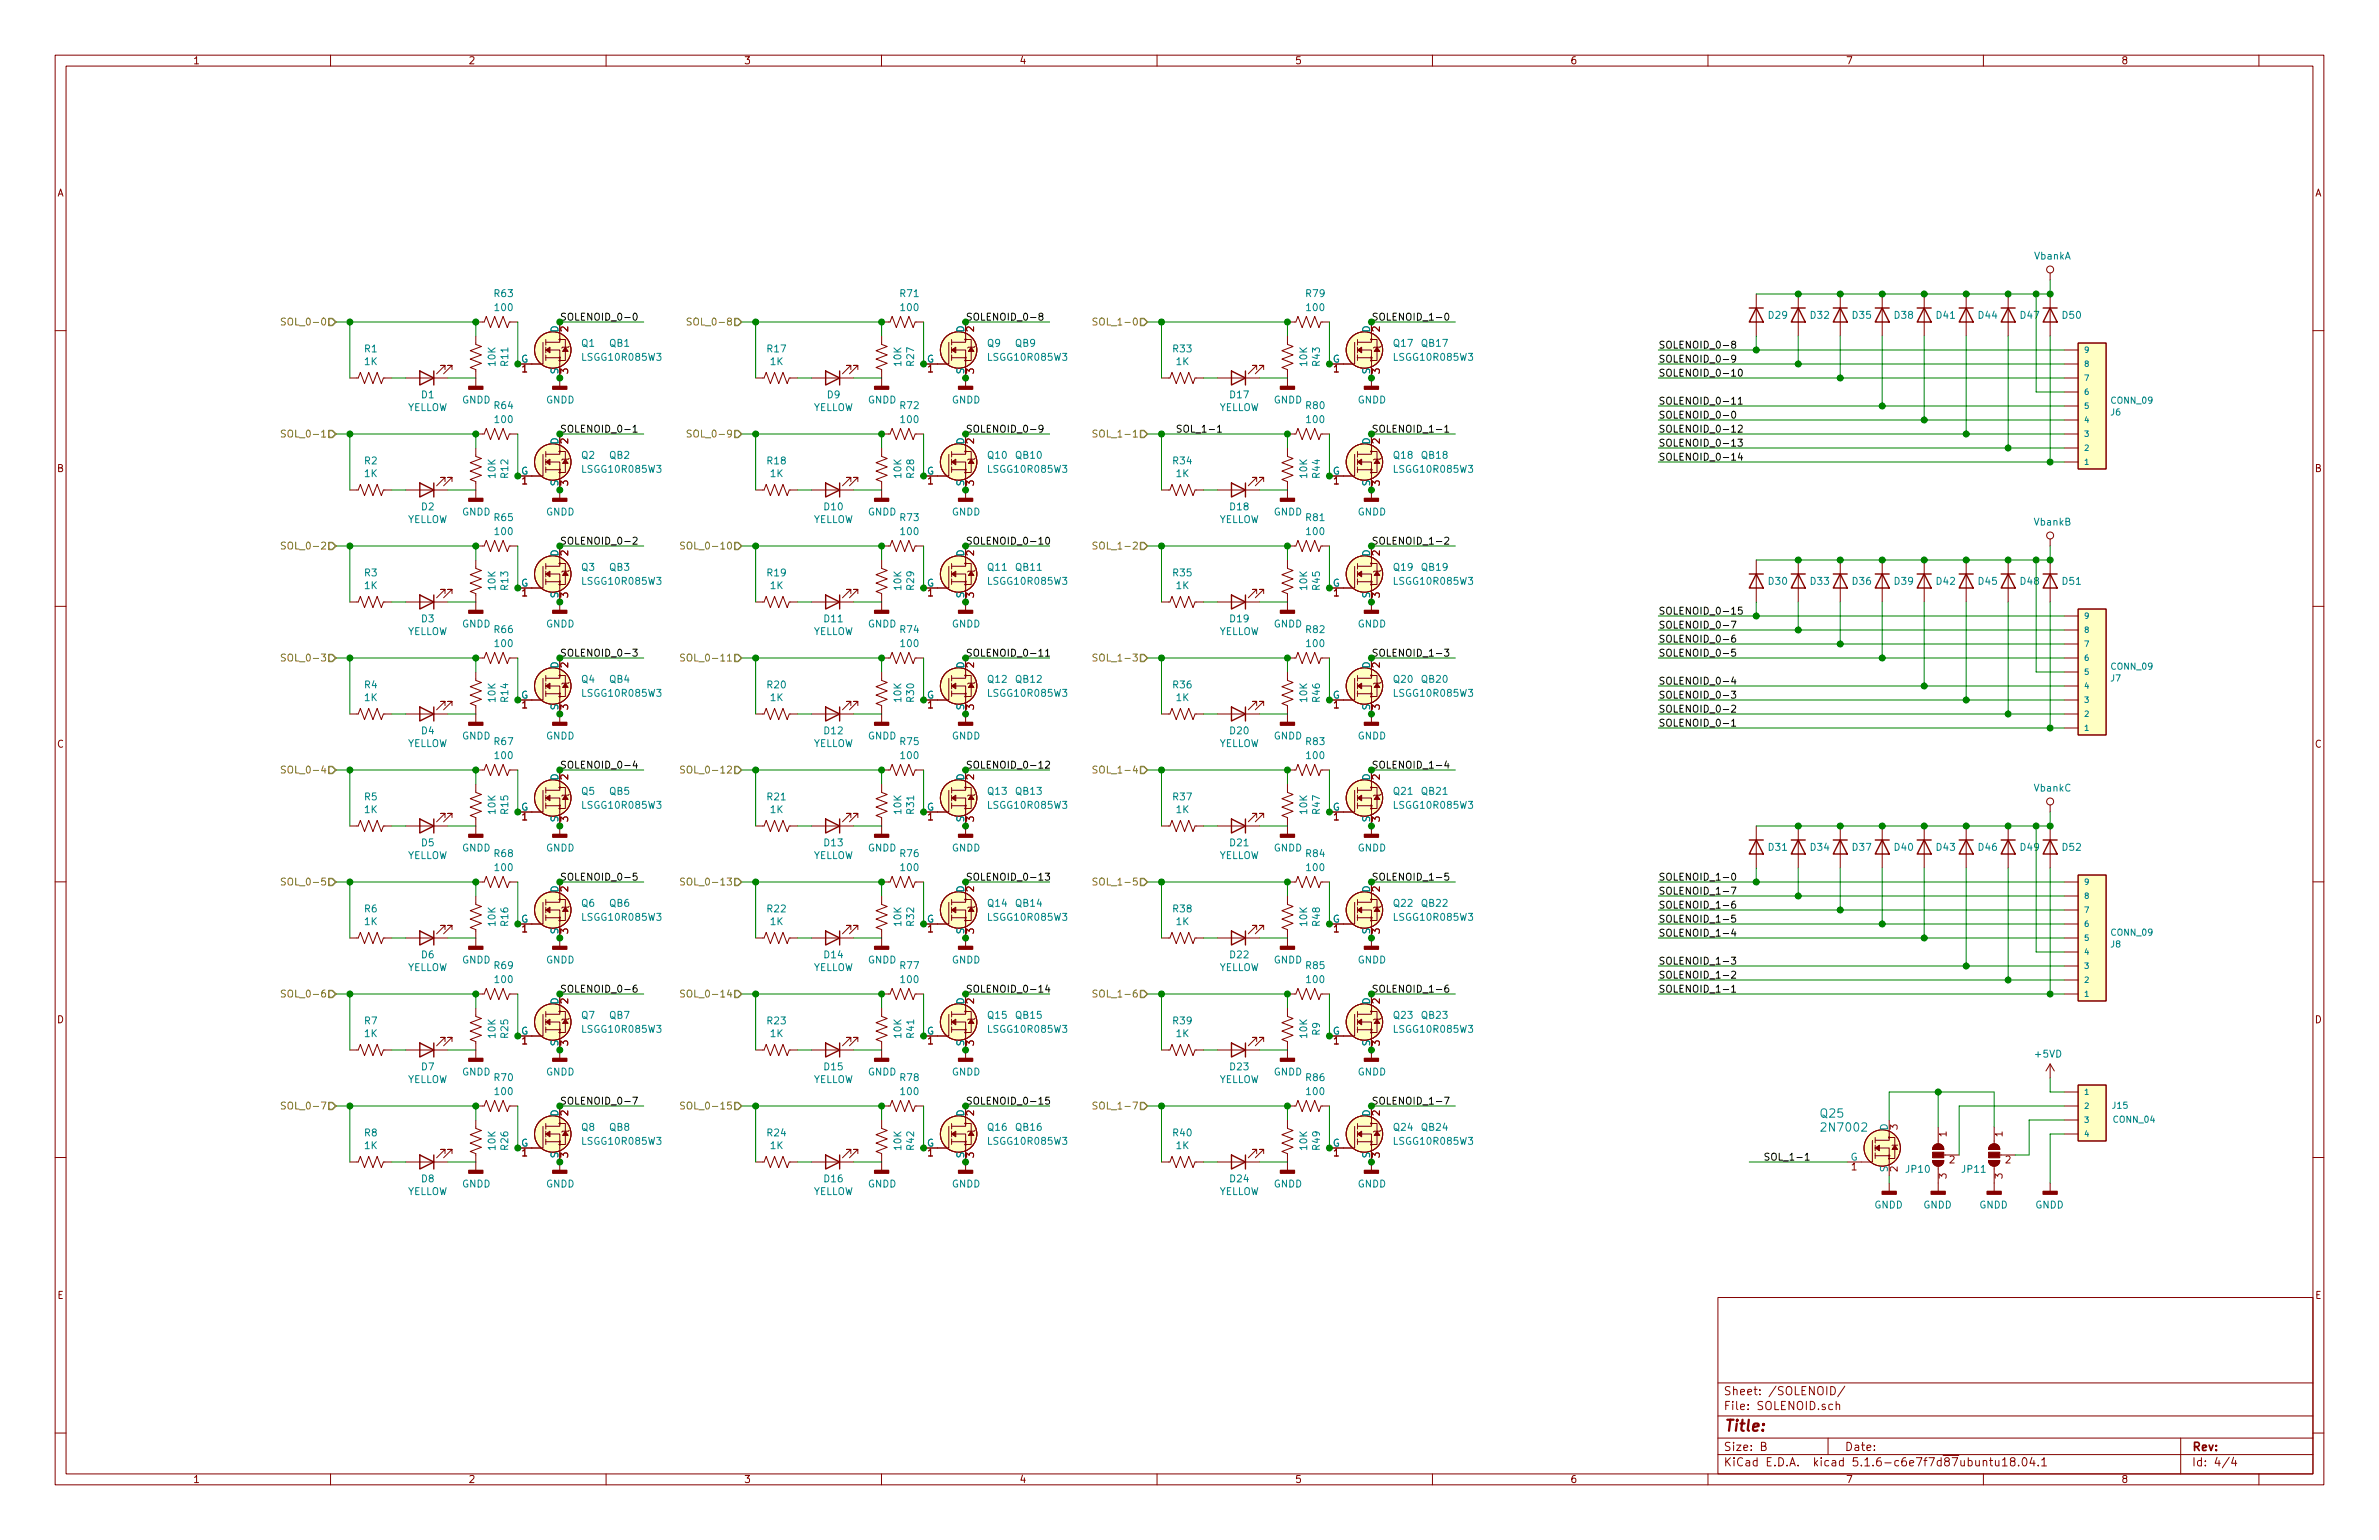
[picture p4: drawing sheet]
<svg xmlns="http://www.w3.org/2000/svg" width="432mm" height="279mm" viewBox="0 0 432 279" stroke-linecap="round" stroke-linejoin="round" font-family="sans-serif">
<defs><g id="words">
<text font-size="2.8" fill="#840000" x="312.8" y="259.7">Title:</text>
<g font-size="2.1" fill="#008484">
<text x="330.5" y="202.8">Q25</text>
<text x="331" y="205.3">2N7002</text>
</g>
<g font-size="2.1" fill="#840000">
<text x="312.8" y="255.8">File: SOLENOID.sch</text>
<text x="312.8" y="253.1">Sheet: /SOLENOID/</text>
<text x="312.8" y="263.2">Size: B</text>
<text x="334.8" y="263.2">Date:</text>
<text x="397.8" y="263.2">Rev:</text>
<text x="312.8" y="266">KiCad E.D.A. kicad 5.1.6-c6e7f7d87ubuntu18.04.1</text>
<text x="397.8" y="266">Id: 4/4</text>
</g>
<g font-size="1.8" fill="#840000">
<text x="35" y="11.6">1</text>
<text x="85" y="11.6">2</text>
<text x="135" y="11.6">3</text>
<text x="185" y="11.6">4</text>
<text x="235" y="11.6">5</text>
<text x="285" y="11.6">6</text>
<text x="335" y="11.6">7</text>
<text x="385" y="11.6">8</text>
<text x="10.4" y="35.6">A</text>
<text x="420.2" y="35.6">A</text>
<text x="103.1" y="60.2" transform="rotate(-90 103.1 60.2)">2</text>
<text x="176.8" y="60.2" transform="rotate(-90 176.8 60.2)">2</text>
<text x="250.4" y="60.2" transform="rotate(-90 250.4 60.2)">2</text>
<text x="94.8" y="67.6">1</text>
<text x="103.1" y="67.8" transform="rotate(-90 103.1 67.8)">3</text>
<text x="168.4" y="67.6">1</text>
<text x="176.8" y="67.8" transform="rotate(-90 176.8 67.8)">3</text>
<text x="242.1" y="67.6">1</text>
<text x="250.4" y="67.8" transform="rotate(-90 250.4 67.8)">3</text>
<text x="103.1" y="80.5" transform="rotate(-90 103.1 80.5)">2</text>
<text x="176.8" y="80.5" transform="rotate(-90 176.8 80.5)">2</text>
<text x="250.4" y="80.5" transform="rotate(-90 250.4 80.5)">2</text>
<text x="10.4" y="85.6">B</text>
<text x="94.8" y="87.9">1</text>
<text x="103.1" y="88.1" transform="rotate(-90 103.1 88.1)">3</text>
<text x="168.4" y="87.9">1</text>
<text x="176.8" y="88.1" transform="rotate(-90 176.8 88.1)">3</text>
<text x="242.1" y="87.9">1</text>
<text x="250.4" y="88.1" transform="rotate(-90 250.4 88.1)">3</text>
<text x="420.2" y="85.6">B</text>
<text x="103.1" y="100.8" transform="rotate(-90 103.1 100.8)">2</text>
<text x="176.8" y="100.8" transform="rotate(-90 176.8 100.8)">2</text>
<text x="250.4" y="100.8" transform="rotate(-90 250.4 100.8)">2</text>
<text x="94.8" y="108.2">1</text>
<text x="103.1" y="108.4" transform="rotate(-90 103.1 108.4)">3</text>
<text x="168.4" y="108.2">1</text>
<text x="176.8" y="108.4" transform="rotate(-90 176.8 108.4)">3</text>
<text x="242.1" y="108.2">1</text>
<text x="250.4" y="108.4" transform="rotate(-90 250.4 108.4)">3</text>
<text x="103.1" y="121.1" transform="rotate(-90 103.1 121.1)">2</text>
<text x="176.8" y="121.1" transform="rotate(-90 176.8 121.1)">2</text>
<text x="250.4" y="121.1" transform="rotate(-90 250.4 121.1)">2</text>
<text x="94.8" y="128.5">1</text>
<text x="103.1" y="128.8" transform="rotate(-90 103.1 128.8)">3</text>
<text x="168.4" y="128.5">1</text>
<text x="176.8" y="128.8" transform="rotate(-90 176.8 128.8)">3</text>
<text x="242.1" y="128.5">1</text>
<text x="250.4" y="128.8" transform="rotate(-90 250.4 128.8)">3</text>
<text x="10.4" y="135.6">C</text>
<text x="420.2" y="135.6">C</text>
<text x="103.1" y="141.5" transform="rotate(-90 103.1 141.5)">2</text>
<text x="176.8" y="141.5" transform="rotate(-90 176.8 141.5)">2</text>
<text x="250.4" y="141.5" transform="rotate(-90 250.4 141.5)">2</text>
<text x="94.8" y="148.8">1</text>
<text x="103.1" y="149.1" transform="rotate(-90 103.1 149.1)">3</text>
<text x="168.4" y="148.8">1</text>
<text x="176.8" y="149.1" transform="rotate(-90 176.8 149.1)">3</text>
<text x="242.1" y="148.8">1</text>
<text x="250.4" y="149.1" transform="rotate(-90 250.4 149.1)">3</text>
<text x="103.1" y="161.8" transform="rotate(-90 103.1 161.8)">2</text>
<text x="176.8" y="161.8" transform="rotate(-90 176.8 161.8)">2</text>
<text x="250.4" y="161.8" transform="rotate(-90 250.4 161.8)">2</text>
<text x="94.8" y="169.2">1</text>
<text x="103.1" y="169.4" transform="rotate(-90 103.1 169.4)">3</text>
<text x="168.4" y="169.2">1</text>
<text x="176.8" y="169.4" transform="rotate(-90 176.8 169.4)">3</text>
<text x="242.1" y="169.2">1</text>
<text x="250.4" y="169.4" transform="rotate(-90 250.4 169.4)">3</text>
<text x="10.4" y="185.6">D</text>
<text x="103.1" y="182.1" transform="rotate(-90 103.1 182.1)">2</text>
<text x="176.8" y="182.1" transform="rotate(-90 176.8 182.1)">2</text>
<text x="250.4" y="182.1" transform="rotate(-90 250.4 182.1)">2</text>
<text x="420.2" y="185.6">D</text>
<text x="94.8" y="189.5">1</text>
<text x="103.1" y="189.7" transform="rotate(-90 103.1 189.7)">3</text>
<text x="168.4" y="189.5">1</text>
<text x="176.8" y="189.7" transform="rotate(-90 176.8 189.7)">3</text>
<text x="242.1" y="189.5">1</text>
<text x="250.4" y="189.7" transform="rotate(-90 250.4 189.7)">3</text>
<text x="103.1" y="202.4" transform="rotate(-90 103.1 202.4)">2</text>
<text x="176.8" y="202.4" transform="rotate(-90 176.8 202.4)">2</text>
<text x="250.4" y="202.4" transform="rotate(-90 250.4 202.4)">2</text>
<text x="94.8" y="209.8">1</text>
<text x="168.4" y="209.8">1</text>
<text x="242.1" y="209.8">1</text>
<text x="344.4" y="205" transform="rotate(-90 344.4 205)">3</text>
<text x="353.3" y="206.2" transform="rotate(-90 353.3 206.2)">1</text>
<text x="363.5" y="206.2" transform="rotate(-90 363.5 206.2)">1</text>
<text x="103.1" y="210" transform="rotate(-90 103.1 210)">3</text>
<text x="176.8" y="210" transform="rotate(-90 176.8 210)">3</text>
<text x="250.4" y="210" transform="rotate(-90 250.4 210)">3</text>
<text x="336.1" y="212.3">1</text>
<text x="344.4" y="212.6" transform="rotate(-90 344.4 212.6)">2</text>
<text x="353.3" y="213.8" transform="rotate(-90 353.3 213.8)">3</text>
<text x="353.8" y="211.1">2</text>
<text x="363.5" y="213.8" transform="rotate(-90 363.5 213.8)">3</text>
<text x="364" y="211.1">2</text>
<text x="10.4" y="235.6">E</text>
<text x="420.2" y="235.6">E</text>
<text x="35" y="269">1</text>
<text x="85" y="269">2</text>
<text x="135" y="269">3</text>
<text x="185" y="269">4</text>
<text x="235" y="269">5</text>
<text x="285" y="269">6</text>
<text x="335" y="269">7</text>
<text x="385" y="269">8</text>
</g>
<g font-size="1.8" fill="#008484">
<text x="369.3" y="47.1">VbankA</text>
<text x="89.8" y="53.9">R63</text>
<text x="163.4" y="53.9">R71</text>
<text x="237.1" y="53.9">R79</text>
<text x="89.9" y="56.4">100</text>
<text x="163.6" y="56.4">100</text>
<text x="237.3" y="56.4">100</text>
<text x="321.1" y="57.8">D29</text>
<text x="328.7" y="57.8">D32</text>
<text x="336.3" y="57.8">D35</text>
<text x="343.9" y="57.8">D38</text>
<text x="351.5" y="57.8">D41</text>
<text x="359.2" y="57.8">D44</text>
<text x="366.8" y="57.8">D47</text>
<text x="374.4" y="57.8">D50</text>
<text x="66.2" y="63.9">R1</text>
<text x="94.6" y="65.8">G</text>
<text x="101.3" y="60.3" transform="rotate(-90 101.3 60.3)">D</text>
<text x="105.6" y="62.9">Q1</text>
<text x="105.9" y="65.5">LSGG10R085W3</text>
<text x="110.7" y="62.9">QB1</text>
<text x="139.3" y="63.9">R17</text>
<text x="168.2" y="65.8">G</text>
<text x="175" y="60.3" transform="rotate(-90 175 60.3)">D</text>
<text x="179.2" y="62.9">Q9</text>
<text x="179.6" y="65.5">LSGG10R085W3</text>
<text x="184.3" y="62.9">QB9</text>
<text x="213" y="63.9">R33</text>
<text x="241.9" y="65.8">G</text>
<text x="248.7" y="60.3" transform="rotate(-90 248.7 60.3)">D</text>
<text x="253" y="62.9">Q17</text>
<text x="253.2" y="65.5">LSGG10R085W3</text>
<text x="258.1" y="62.9">QB17</text>
<text x="66.2" y="66.2">1K</text>
<text x="89.9" y="66.4" transform="rotate(-90 89.9 66.4)">10K</text>
<text x="92.3" y="66.4" transform="rotate(-90 92.3 66.4)">R11</text>
<text x="101.3" y="67.9" transform="rotate(-90 101.3 67.9)">S</text>
<text x="139.9" y="66.2">1K</text>
<text x="163.6" y="66.4" transform="rotate(-90 163.6 66.4)">10K</text>
<text x="165.9" y="66.4" transform="rotate(-90 165.9 66.4)">R27</text>
<text x="175" y="67.9" transform="rotate(-90 175 67.9)">S</text>
<text x="213.5" y="66.2">1K</text>
<text x="237.3" y="66.4" transform="rotate(-90 237.3 66.4)">10K</text>
<text x="239.6" y="66.4" transform="rotate(-90 239.6 66.4)">R43</text>
<text x="248.7" y="67.9" transform="rotate(-90 248.7 67.9)">S</text>
<text x="73.8" y="74.6">YELLOW</text>
<text x="76.5" y="72.3">D1</text>
<text x="83.9" y="73.2">GNDD</text>
<text x="89.8" y="74.2">R64</text>
<text x="89.9" y="76.8">100</text>
<text x="99.1" y="73.2">GNDD</text>
<text x="147.5" y="74.6">YELLOW</text>
<text x="150.2" y="72.3">D9</text>
<text x="157.5" y="73.2">GNDD</text>
<text x="163.4" y="74.2">R72</text>
<text x="163.6" y="76.8">100</text>
<text x="172.8" y="73.2">GNDD</text>
<text x="221.2" y="74.6">YELLOW</text>
<text x="223.3" y="72.3">D17</text>
<text x="231.2" y="73.2">GNDD</text>
<text x="237.1" y="74.2">R80</text>
<text x="237.3" y="76.8">100</text>
<text x="246.4" y="73.2">GNDD</text>
<text x="101.3" y="80.6" transform="rotate(-90 101.3 80.6)">D</text>
<text x="105.6" y="83.2">Q2</text>
<text x="110.7" y="83.2">QB2</text>
<text x="175" y="80.6" transform="rotate(-90 175 80.6)">D</text>
<text x="179.3" y="83.2">Q10</text>
<text x="184.4" y="83.2">QB10</text>
<text x="248.7" y="80.6" transform="rotate(-90 248.7 80.6)">D</text>
<text x="253" y="83.2">Q18</text>
<text x="258.1" y="83.2">QB18</text>
<text x="66.2" y="84.3">R2</text>
<text x="66.2" y="86.6">1K</text>
<text x="89.9" y="86.7" transform="rotate(-90 89.9 86.7)">10K</text>
<text x="92.3" y="86.7" transform="rotate(-90 92.3 86.7)">R12</text>
<text x="94.6" y="86.1">G</text>
<text x="101.3" y="88.2" transform="rotate(-90 101.3 88.2)">S</text>
<text x="105.9" y="85.8">LSGG10R085W3</text>
<text x="139.3" y="84.3">R18</text>
<text x="139.9" y="86.6">1K</text>
<text x="163.6" y="86.7" transform="rotate(-90 163.6 86.7)">10K</text>
<text x="165.9" y="86.7" transform="rotate(-90 165.9 86.7)">R28</text>
<text x="168.2" y="86.1">G</text>
<text x="175" y="88.2" transform="rotate(-90 175 88.2)">S</text>
<text x="179.6" y="85.8">LSGG10R085W3</text>
<text x="213" y="84.3">R34</text>
<text x="213.5" y="86.6">1K</text>
<text x="237.3" y="86.7" transform="rotate(-90 237.3 86.7)">10K</text>
<text x="239.6" y="86.7" transform="rotate(-90 239.6 86.7)">R44</text>
<text x="241.9" y="86.1">G</text>
<text x="248.7" y="88.2" transform="rotate(-90 248.7 88.2)">S</text>
<text x="253.2" y="85.8">LSGG10R085W3</text>
<text x="73.8" y="94.9">YELLOW</text>
<text x="76.5" y="92.6">D2</text>
<text x="83.9" y="93.5">GNDD</text>
<text x="89.8" y="94.5">R65</text>
<text x="99.1" y="93.5">GNDD</text>
<text x="147.5" y="94.9">YELLOW</text>
<text x="149.7" y="92.6">D10</text>
<text x="157.5" y="93.5">GNDD</text>
<text x="163.4" y="94.5">R73</text>
<text x="172.8" y="93.5">GNDD</text>
<text x="221.2" y="94.9">YELLOW</text>
<text x="223.3" y="92.6">D18</text>
<text x="231.2" y="93.5">GNDD</text>
<text x="237.1" y="94.5">R81</text>
<text x="246.4" y="93.5">GNDD</text>
<text x="369.3" y="95.4">VbankB</text>
<text x="89.9" y="97.1">100</text>
<text x="101.3" y="101" transform="rotate(-90 101.3 101)">D</text>
<text x="163.6" y="97.1">100</text>
<text x="175" y="101" transform="rotate(-90 175 101)">D</text>
<text x="237.3" y="97.1">100</text>
<text x="248.7" y="101" transform="rotate(-90 248.7 101)">D</text>
<text x="66.2" y="104.6">R3</text>
<text x="66.2" y="106.9">1K</text>
<text x="89.9" y="107" transform="rotate(-90 89.9 107)">10K</text>
<text x="92.3" y="107" transform="rotate(-90 92.3 107)">R13</text>
<text x="94.6" y="106.4">G</text>
<text x="105.6" y="103.6">Q3</text>
<text x="105.9" y="106.1">LSGG10R085W3</text>
<text x="110.7" y="103.6">QB3</text>
<text x="139.3" y="104.6">R19</text>
<text x="139.9" y="106.9">1K</text>
<text x="163.6" y="107" transform="rotate(-90 163.6 107)">10K</text>
<text x="165.9" y="107" transform="rotate(-90 165.9 107)">R29</text>
<text x="168.2" y="106.4">G</text>
<text x="179.3" y="103.6">Q11</text>
<text x="179.6" y="106.1">LSGG10R085W3</text>
<text x="184.4" y="103.6">QB11</text>
<text x="213" y="104.6">R35</text>
<text x="213.5" y="106.9">1K</text>
<text x="237.3" y="107" transform="rotate(-90 237.3 107)">10K</text>
<text x="239.6" y="107" transform="rotate(-90 239.6 107)">R45</text>
<text x="241.9" y="106.4">G</text>
<text x="253" y="103.6">Q19</text>
<text x="253.2" y="106.1">LSGG10R085W3</text>
<text x="258.1" y="103.6">QB19</text>
<text x="321.1" y="106.1">D30</text>
<text x="328.7" y="106.1">D33</text>
<text x="336.3" y="106.1">D36</text>
<text x="343.9" y="106.1">D39</text>
<text x="351.5" y="106.1">D42</text>
<text x="359.2" y="106.1">D45</text>
<text x="366.8" y="106.1">D48</text>
<text x="374.4" y="106.1">D51</text>
<text x="76.5" y="112.9">D3</text>
<text x="83.9" y="113.8">GNDD</text>
<text x="99.1" y="113.8">GNDD</text>
<text x="101.3" y="108.5" transform="rotate(-90 101.3 108.5)">S</text>
<text x="149.7" y="112.9">D11</text>
<text x="157.5" y="113.8">GNDD</text>
<text x="172.8" y="113.8">GNDD</text>
<text x="175" y="108.5" transform="rotate(-90 175 108.5)">S</text>
<text x="223.3" y="112.9">D19</text>
<text x="231.2" y="113.8">GNDD</text>
<text x="246.4" y="113.8">GNDD</text>
<text x="248.7" y="108.5" transform="rotate(-90 248.7 108.5)">S</text>
<text x="73.8" y="115.2">YELLOW</text>
<text x="89.8" y="114.9">R66</text>
<text x="89.9" y="117.4">100</text>
<text x="147.5" y="115.2">YELLOW</text>
<text x="163.4" y="114.9">R74</text>
<text x="163.6" y="117.4">100</text>
<text x="221.2" y="115.2">YELLOW</text>
<text x="237.1" y="114.9">R82</text>
<text x="237.3" y="117.4">100</text>
<text x="66.2" y="124.9">R4</text>
<text x="101.3" y="121.3" transform="rotate(-90 101.3 121.3)">D</text>
<text x="105.6" y="123.9">Q4</text>
<text x="110.7" y="123.9">QB4</text>
<text x="139.3" y="124.9">R20</text>
<text x="175" y="121.3" transform="rotate(-90 175 121.3)">D</text>
<text x="179.3" y="123.9">Q12</text>
<text x="184.4" y="123.9">QB12</text>
<text x="213" y="124.9">R36</text>
<text x="248.7" y="121.3" transform="rotate(-90 248.7 121.3)">D</text>
<text x="253" y="123.9">Q20</text>
<text x="258.1" y="123.9">QB20</text>
<text x="66.2" y="127.2">1K</text>
<text x="89.9" y="127.3" transform="rotate(-90 89.9 127.3)">10K</text>
<text x="92.3" y="127.3" transform="rotate(-90 92.3 127.3)">R14</text>
<text x="94.6" y="126.7">G</text>
<text x="101.3" y="128.9" transform="rotate(-90 101.3 128.9)">S</text>
<text x="105.9" y="126.4">LSGG10R085W3</text>
<text x="139.9" y="127.2">1K</text>
<text x="163.6" y="127.3" transform="rotate(-90 163.6 127.3)">10K</text>
<text x="165.9" y="127.3" transform="rotate(-90 165.9 127.3)">R30</text>
<text x="168.2" y="126.7">G</text>
<text x="175" y="128.9" transform="rotate(-90 175 128.9)">S</text>
<text x="179.6" y="126.4">LSGG10R085W3</text>
<text x="213.5" y="127.2">1K</text>
<text x="237.3" y="127.3" transform="rotate(-90 237.3 127.3)">10K</text>
<text x="239.6" y="127.3" transform="rotate(-90 239.6 127.3)">R46</text>
<text x="241.9" y="126.7">G</text>
<text x="248.7" y="128.9" transform="rotate(-90 248.7 128.9)">S</text>
<text x="253.2" y="126.4">LSGG10R085W3</text>
<text x="73.8" y="135.5">YELLOW</text>
<text x="76.5" y="133.2">D4</text>
<text x="83.9" y="134.2">GNDD</text>
<text x="89.8" y="135.2">R67</text>
<text x="89.9" y="137.7">100</text>
<text x="99.1" y="134.2">GNDD</text>
<text x="147.5" y="135.5">YELLOW</text>
<text x="149.7" y="133.2">D12</text>
<text x="157.5" y="134.2">GNDD</text>
<text x="163.4" y="135.2">R75</text>
<text x="163.6" y="137.7">100</text>
<text x="172.8" y="134.2">GNDD</text>
<text x="221.2" y="135.5">YELLOW</text>
<text x="223.3" y="133.2">D20</text>
<text x="231.2" y="134.2">GNDD</text>
<text x="237.1" y="135.2">R83</text>
<text x="237.3" y="137.7">100</text>
<text x="246.4" y="134.2">GNDD</text>
<text x="101.3" y="141.6" transform="rotate(-90 101.3 141.6)">D</text>
<text x="175" y="141.6" transform="rotate(-90 175 141.6)">D</text>
<text x="248.7" y="141.6" transform="rotate(-90 248.7 141.6)">D</text>
<text x="369.3" y="143.6">VbankC</text>
<text x="66.2" y="145.2">R5</text>
<text x="66.2" y="147.5">1K</text>
<text x="89.9" y="147.7" transform="rotate(-90 89.9 147.7)">10K</text>
<text x="92.3" y="147.7" transform="rotate(-90 92.3 147.7)">R15</text>
<text x="94.6" y="147.1">G</text>
<text x="101.3" y="149.2" transform="rotate(-90 101.3 149.2)">S</text>
<text x="105.6" y="144.2">Q5</text>
<text x="105.9" y="146.7">LSGG10R085W3</text>
<text x="110.7" y="144.2">QB5</text>
<text x="139.3" y="145.2">R21</text>
<text x="139.9" y="147.5">1K</text>
<text x="163.6" y="147.7" transform="rotate(-90 163.6 147.7)">10K</text>
<text x="165.9" y="147.7" transform="rotate(-90 165.9 147.7)">R31</text>
<text x="168.2" y="147.1">G</text>
<text x="175" y="149.2" transform="rotate(-90 175 149.2)">S</text>
<text x="179.3" y="144.2">Q13</text>
<text x="179.6" y="146.7">LSGG10R085W3</text>
<text x="184.4" y="144.2">QB13</text>
<text x="213" y="145.2">R37</text>
<text x="213.5" y="147.5">1K</text>
<text x="237.3" y="147.7" transform="rotate(-90 237.3 147.7)">10K</text>
<text x="239.6" y="147.7" transform="rotate(-90 239.6 147.7)">R47</text>
<text x="241.9" y="147.1">G</text>
<text x="248.7" y="149.2" transform="rotate(-90 248.7 149.2)">S</text>
<text x="253" y="144.2">Q21</text>
<text x="253.2" y="146.7">LSGG10R085W3</text>
<text x="258.1" y="144.2">QB21</text>
<text x="73.8" y="155.9">YELLOW</text>
<text x="76.5" y="153.5">D5</text>
<text x="83.9" y="154.5">GNDD</text>
<text x="89.8" y="155.5">R68</text>
<text x="99.1" y="154.5">GNDD</text>
<text x="147.5" y="155.9">YELLOW</text>
<text x="149.7" y="153.5">D13</text>
<text x="157.5" y="154.5">GNDD</text>
<text x="163.4" y="155.5">R76</text>
<text x="172.8" y="154.5">GNDD</text>
<text x="221.2" y="155.9">YELLOW</text>
<text x="223.3" y="153.5">D21</text>
<text x="231.2" y="154.5">GNDD</text>
<text x="237.1" y="155.5">R84</text>
<text x="246.4" y="154.5">GNDD</text>
<text x="321.1" y="154.4">D31</text>
<text x="328.7" y="154.4">D34</text>
<text x="336.3" y="154.4">D37</text>
<text x="343.9" y="154.4">D40</text>
<text x="351.5" y="154.4">D43</text>
<text x="359.2" y="154.4">D46</text>
<text x="366.8" y="154.4">D49</text>
<text x="374.4" y="154.4">D52</text>
<text x="89.9" y="158">100</text>
<text x="101.3" y="161.9" transform="rotate(-90 101.3 161.9)">D</text>
<text x="163.6" y="158">100</text>
<text x="175" y="161.9" transform="rotate(-90 175 161.9)">D</text>
<text x="237.3" y="158">100</text>
<text x="248.7" y="161.9" transform="rotate(-90 248.7 161.9)">D</text>
<text x="66.2" y="165.5">R6</text>
<text x="66.2" y="167.8">1K</text>
<text x="89.9" y="168" transform="rotate(-90 89.9 168)">10K</text>
<text x="92.3" y="168" transform="rotate(-90 92.3 168)">R16</text>
<text x="94.6" y="167.4">G</text>
<text x="105.6" y="164.5">Q6</text>
<text x="105.9" y="167.1">LSGG10R085W3</text>
<text x="110.7" y="164.5">QB6</text>
<text x="139.3" y="165.5">R22</text>
<text x="139.9" y="167.8">1K</text>
<text x="163.6" y="168" transform="rotate(-90 163.6 168)">10K</text>
<text x="165.9" y="168" transform="rotate(-90 165.9 168)">R32</text>
<text x="168.2" y="167.4">G</text>
<text x="179.3" y="164.5">Q14</text>
<text x="179.6" y="167.1">LSGG10R085W3</text>
<text x="184.4" y="164.5">QB14</text>
<text x="213" y="165.5">R38</text>
<text x="213.5" y="167.8">1K</text>
<text x="237.3" y="168" transform="rotate(-90 237.3 168)">10K</text>
<text x="239.6" y="168" transform="rotate(-90 239.6 168)">R48</text>
<text x="241.9" y="167.4">G</text>
<text x="253" y="164.5">Q22</text>
<text x="253.2" y="167.1">LSGG10R085W3</text>
<text x="258.1" y="164.5">QB22</text>
<text x="76.5" y="173.9">D6</text>
<text x="101.3" y="169.5" transform="rotate(-90 101.3 169.5)">S</text>
<text x="149.7" y="173.9">D14</text>
<text x="175" y="169.5" transform="rotate(-90 175 169.5)">S</text>
<text x="223.3" y="173.9">D22</text>
<text x="248.7" y="169.5" transform="rotate(-90 248.7 169.5)">S</text>
<text x="73.8" y="176.2">YELLOW</text>
<text x="83.9" y="174.8">GNDD</text>
<text x="89.8" y="175.8">R69</text>
<text x="89.9" y="178.4">100</text>
<text x="99.1" y="174.8">GNDD</text>
<text x="147.5" y="176.2">YELLOW</text>
<text x="157.5" y="174.8">GNDD</text>
<text x="163.4" y="175.8">R77</text>
<text x="163.6" y="178.4">100</text>
<text x="172.8" y="174.8">GNDD</text>
<text x="221.2" y="176.2">YELLOW</text>
<text x="231.2" y="174.8">GNDD</text>
<text x="237.1" y="175.8">R85</text>
<text x="237.3" y="178.4">100</text>
<text x="246.4" y="174.8">GNDD</text>
<text x="66.2" y="185.9">R7</text>
<text x="101.3" y="182.2" transform="rotate(-90 101.3 182.2)">D</text>
<text x="105.6" y="184.8">Q7</text>
<text x="110.7" y="184.8">QB7</text>
<text x="139.3" y="185.9">R23</text>
<text x="175" y="182.2" transform="rotate(-90 175 182.2)">D</text>
<text x="179.3" y="184.8">Q15</text>
<text x="184.4" y="184.8">QB15</text>
<text x="213" y="185.9">R39</text>
<text x="248.7" y="182.2" transform="rotate(-90 248.7 182.2)">D</text>
<text x="253" y="184.8">Q23</text>
<text x="258.1" y="184.8">QB23</text>
<text x="66.2" y="188.2">1K</text>
<text x="89.9" y="188.3" transform="rotate(-90 89.9 188.3)">10K</text>
<text x="92.3" y="188.3" transform="rotate(-90 92.3 188.3)">R25</text>
<text x="94.6" y="187.7">G</text>
<text x="101.3" y="189.8" transform="rotate(-90 101.3 189.8)">S</text>
<text x="105.9" y="187.4">LSGG10R085W3</text>
<text x="139.9" y="188.2">1K</text>
<text x="163.6" y="188.3" transform="rotate(-90 163.6 188.3)">10K</text>
<text x="165.9" y="188.3" transform="rotate(-90 165.9 188.3)">R41</text>
<text x="168.2" y="187.7">G</text>
<text x="175" y="189.8" transform="rotate(-90 175 189.8)">S</text>
<text x="179.6" y="187.4">LSGG10R085W3</text>
<text x="213.5" y="188.2">1K</text>
<text x="237.3" y="188.3" transform="rotate(-90 237.3 188.3)">10K</text>
<text x="239.6" y="187.8" transform="rotate(-90 239.6 187.8)">R9</text>
<text x="241.9" y="187.7">G</text>
<text x="248.7" y="189.8" transform="rotate(-90 248.7 189.8)">S</text>
<text x="253.2" y="187.4">LSGG10R085W3</text>
<text x="369.5" y="191.9">+5VD</text>
<text x="73.8" y="196.5">YELLOW</text>
<text x="76.5" y="194.2">D7</text>
<text x="83.9" y="195.1">GNDD</text>
<text x="89.8" y="196.1">R70</text>
<text x="99.1" y="195.1">GNDD</text>
<text x="147.5" y="196.5">YELLOW</text>
<text x="149.7" y="194.2">D15</text>
<text x="157.5" y="195.1">GNDD</text>
<text x="163.4" y="196.1">R78</text>
<text x="172.8" y="195.1">GNDD</text>
<text x="221.2" y="196.5">YELLOW</text>
<text x="223.3" y="194.2">D23</text>
<text x="231.2" y="195.1">GNDD</text>
<text x="237.1" y="196.1">R86</text>
<text x="246.4" y="195.1">GNDD</text>
<text x="89.9" y="198.7">100</text>
<text x="101.3" y="202.6" transform="rotate(-90 101.3 202.6)">D</text>
<text x="163.6" y="198.7">100</text>
<text x="175" y="202.6" transform="rotate(-90 175 202.6)">D</text>
<text x="237.3" y="198.7">100</text>
<text x="248.7" y="202.6" transform="rotate(-90 248.7 202.6)">D</text>
<text x="66.2" y="206.2">R8</text>
<text x="66.2" y="208.5">1K</text>
<text x="89.9" y="208.6" transform="rotate(-90 89.9 208.6)">10K</text>
<text x="92.3" y="208.6" transform="rotate(-90 92.3 208.6)">R26</text>
<text x="94.6" y="208">G</text>
<text x="105.6" y="205.2">Q8</text>
<text x="105.9" y="207.7">LSGG10R085W3</text>
<text x="110.7" y="205.2">QB8</text>
<text x="139.3" y="206.2">R24</text>
<text x="139.9" y="208.5">1K</text>
<text x="163.6" y="208.6" transform="rotate(-90 163.6 208.6)">10K</text>
<text x="165.9" y="208.6" transform="rotate(-90 165.9 208.6)">R42</text>
<text x="168.2" y="208">G</text>
<text x="179.3" y="205.2">Q16</text>
<text x="179.6" y="207.7">LSGG10R085W3</text>
<text x="184.4" y="205.2">QB16</text>
<text x="213" y="206.2">R40</text>
<text x="213.5" y="208.5">1K</text>
<text x="237.3" y="208.6" transform="rotate(-90 237.3 208.6)">10K</text>
<text x="239.6" y="208.6" transform="rotate(-90 239.6 208.6)">R49</text>
<text x="241.9" y="208">G</text>
<text x="253" y="205.2">Q24</text>
<text x="253.2" y="207.7">LSGG10R085W3</text>
<text x="258.1" y="205.2">QB24</text>
<text x="342.6" y="205.1" transform="rotate(-90 342.6 205.1)">D</text>
<text x="76.5" y="214.5">D8</text>
<text x="83.9" y="215.4">GNDD</text>
<text x="99.1" y="215.4">GNDD</text>
<text x="101.3" y="210.1" transform="rotate(-90 101.3 210.1)">S</text>
<text x="149.7" y="214.5">D16</text>
<text x="157.5" y="215.4">GNDD</text>
<text x="172.8" y="215.4">GNDD</text>
<text x="175" y="210.1" transform="rotate(-90 175 210.1)">S</text>
<text x="223.3" y="214.5">D24</text>
<text x="231.2" y="215.4">GNDD</text>
<text x="246.4" y="215.4">GNDD</text>
<text x="248.7" y="210.1" transform="rotate(-90 248.7 210.1)">S</text>
<text x="335.9" y="210.6">G</text>
<text x="342.6" y="212.7" transform="rotate(-90 342.6 212.7)">S</text>
<text x="346" y="212.8">JP10</text>
<text x="356.2" y="212.8">JP11</text>
<text x="73.8" y="216.8">YELLOW</text>
<text x="147.5" y="216.8">YELLOW</text>
<text x="221.2" y="216.8">YELLOW</text>
<text x="340.2" y="219.3">GNDD</text>
<text x="349.1" y="219.3">GNDD</text>
<text x="359.3" y="219.3">GNDD</text>
<text x="369.4" y="219.3">GNDD</text>
</g>
<g font-size="1.8" fill="#848400">
<text x="52.2" y="59.1">SOL_0-0</text>
<text x="125.9" y="59.1">SOL_0-8</text>
<text x="199.6" y="59.1">SOL_1-0</text>
<text x="52.2" y="79.4">SOL_0-1</text>
<text x="125.9" y="79.4">SOL_0-9</text>
<text x="199.6" y="79.4">SOL_1-1</text>
<text x="52.2" y="99.7">SOL_0-2</text>
<text x="124.9" y="99.7">SOL_0-10</text>
<text x="199.6" y="99.7">SOL_1-2</text>
<text x="52.2" y="120">SOL_0-3</text>
<text x="124.9" y="120">SOL_0-11</text>
<text x="199.6" y="120">SOL_1-3</text>
<text x="52.2" y="140.3">SOL_0-4</text>
<text x="124.9" y="140.3">SOL_0-12</text>
<text x="199.6" y="140.3">SOL_1-4</text>
<text x="52.2" y="160.7">SOL_0-5</text>
<text x="124.9" y="160.7">SOL_0-13</text>
<text x="199.6" y="160.7">SOL_1-5</text>
<text x="52.2" y="181">SOL_0-6</text>
<text x="124.9" y="181">SOL_0-14</text>
<text x="199.6" y="181">SOL_1-6</text>
<text x="52.2" y="201.3">SOL_0-7</text>
<text x="124.9" y="201.3">SOL_0-15</text>
<text x="199.6" y="201.3">SOL_1-7</text>
</g>
<g font-size="1.8" fill="#008400">
<text x="101.6" y="58.2">SOLENOID_0-0</text>
<text x="175.3" y="58.2">SOLENOID_0-8</text>
<text x="248.9" y="58.2">SOLENOID_1-0</text>
<text x="101.6" y="78.5">SOLENOID_0-1</text>
<text x="175.3" y="78.5">SOLENOID_0-9</text>
<text x="248.9" y="78.5">SOLENOID_1-1</text>
<text x="101.6" y="98.8">SOLENOID_0-2</text>
<text x="175.3" y="98.8">SOLENOID_0-10</text>
<text x="248.9" y="98.8">SOLENOID_1-2</text>
<text x="101.6" y="119.1">SOLENOID_0-3</text>
<text x="175.3" y="119.1">SOLENOID_0-11</text>
<text x="248.9" y="119.1">SOLENOID_1-3</text>
<text x="101.6" y="139.4">SOLENOID_0-4</text>
<text x="175.3" y="139.4">SOLENOID_0-12</text>
<text x="248.9" y="139.4">SOLENOID_1-4</text>
<text x="101.6" y="159.8">SOLENOID_0-5</text>
<text x="175.3" y="159.8">SOLENOID_0-13</text>
<text x="248.9" y="159.8">SOLENOID_1-5</text>
<text x="101.6" y="180.1">SOLENOID_0-6</text>
<text x="175.3" y="180.1">SOLENOID_0-14</text>
<text x="248.9" y="180.1">SOLENOID_1-6</text>
<text x="101.6" y="200.4">SOLENOID_0-7</text>
<text x="175.3" y="200.4">SOLENOID_0-15</text>
<text x="248.9" y="200.4">SOLENOID_1-7</text>
</g>
<g font-size="1.8">
<text x="301" y="65.8">SOLENOID_0-9</text>
<text x="301" y="63.2">SOLENOID_0-8</text>
<text x="301" y="68.3">SOLENOID_0-10</text>
<text x="301" y="73.4">SOLENOID_0-11</text>
<text x="301" y="75.9">SOLENOID_0-0</text>
<text x="213.4" y="78.5">SOL_1-1</text>
<text x="301" y="83.6">SOLENOID_0-14</text>
<text x="301" y="81">SOLENOID_0-13</text>
<text x="301" y="78.5">SOLENOID_0-12</text>
<text x="301" y="111.5">SOLENOID_0-15</text>
<text x="301" y="119.1">SOLENOID_0-5</text>
<text x="301" y="116.6">SOLENOID_0-6</text>
<text x="301" y="114">SOLENOID_0-7</text>
<text x="301" y="124.2">SOLENOID_0-4</text>
<text x="301" y="126.7">SOLENOID_0-3</text>
<text x="301" y="129.3">SOLENOID_0-2</text>
<text x="301" y="131.8">SOLENOID_0-1</text>
<text x="301" y="159.8">SOLENOID_1-0</text>
<text x="301" y="167.4">SOLENOID_1-5</text>
<text x="301" y="164.8">SOLENOID_1-6</text>
<text x="301" y="162.3">SOLENOID_1-7</text>
<text x="301" y="169.9">SOLENOID_1-4</text>
<text x="301" y="175">SOLENOID_1-3</text>
<text x="301" y="177.5">SOLENOID_1-2</text>
<text x="301" y="180.1">SOLENOID_1-1</text>
<text x="320" y="210.6">SOL_1-1</text>
</g>
<g font-size="1.6" fill="#008484">
<text x="383.1" y="75.4">J6</text>
<text x="383.3" y="73.2">CONN_09</text>
<text x="383.1" y="123.6">J7</text>
<text x="383.3" y="121.5">CONN_09</text>
<text x="383.1" y="171.9">J8</text>
<text x="383.3" y="169.7">CONN_09</text>
<text x="383.5" y="201.1">J15</text>
<text x="383.7" y="203.7">CONN_04</text>
</g>
<g font-size="1.4" fill="#008484">
<text x="378.2" y="64">9</text>
<text x="378.2" y="71.6">6</text>
<text x="378.2" y="69.1">7</text>
<text x="378.2" y="66.5">8</text>
<text x="378.2" y="76.7">4</text>
<text x="378.2" y="74.2">5</text>
<text x="378.2" y="81.8">2</text>
<text x="378.2" y="79.2">3</text>
<text x="378.2" y="84.3">1</text>
<text x="378.2" y="112.3">9</text>
<text x="378.2" y="119.9">6</text>
<text x="378.2" y="117.3">7</text>
<text x="378.2" y="114.8">8</text>
<text x="378.2" y="125">4</text>
<text x="378.2" y="122.4">5</text>
<text x="378.2" y="130">2</text>
<text x="378.2" y="127.5">3</text>
<text x="378.2" y="132.6">1</text>
<text x="378.2" y="160.5">9</text>
<text x="378.2" y="165.6">7</text>
<text x="378.2" y="163.1">8</text>
<text x="378.2" y="173.2">4</text>
<text x="378.2" y="170.7">5</text>
<text x="378.2" y="168.1">6</text>
<text x="378.2" y="178.3">2</text>
<text x="378.2" y="175.8">3</text>
<text x="378.2" y="180.8">1</text>
<text x="378.2" y="198.6">1</text>
<text x="378.2" y="201.2">2</text>
<text x="378.2" y="203.7">3</text>
<text x="378.2" y="206.2">4</text>
</g>
</g></defs>
<g fill="none" stroke="#840000" stroke-width=".18">
<path d="M10 10h411.8v259.4h-411.8zM12 12h407.8v255.4h-407.8zM60 10v2M110 10v2M160 10v2M210 10v2M260 10v2M310 10v2M360 10v2M410 10v2M10 60h2M86.4 58.4h1.5l.4-1 .7 2 .8-2 .8 2 .7-2 .8 2 .4-1h1.5"/>
<path d="M101.6 58.4v3.7h-2.5M160 58.4h1.5l.4-1 .8 2 .7-2 .8 2 .8-2 .7 2 .4-1h1.5M175.3 58.4v3.7h-2.6M233.7 58.4h1.5l.4-1 .7 2 .8-2 .8 2 .7-2 .8 2 .4-1h1.5M248.9 58.4v3.7h-2.5M318.8 53.3v7.7M326.4 53.3v7.7M334 53.3v7.7M341.6 53.3v7.7M349.2 53.3v7.7M356.9 53.3v7.7M364.5 53.3v7.7"/>
<path d="M372.1 49.5v1.3M372.1 53.3v7.7M419.8 60h2M63.5 68.6h1.5l.4-1 .8 2 .7-2 .8 2 .8-2 .7 2 .4-1h1.5M73.7 68.6h7.6M80.8 67.1v-.8h-.8h.8l-1.6 1.5M82 67.1v-.8h-.7h.7l-1.5 1.5M86.4 78.7h1.5l.4-1 .7 2.1 .8-2.1 .8 2.1 .7-2.1 .8 2.1 .4-1.1h1.5M86.4 61v1.5l1 .4-2.1 .7 2.1 .8-2.1 .8 2.1 .7-2.1 .8 1.1 .4v3M98.6 62.1v3.9h-4.6M99.1 63.5h2.5v6.6M99.1 61.6v1"/>
<path d="M99.1 63v1M99.1 64.4v1M99.1 64.9h2.5M101.5 61.6h1.1v3.8h-1.1M101.6 78.7v3.7h-2.5M103.3 62.8l-.2 .2h-1l-.1 .1M137.2 68.6h1.5l.4-1 .7 2 .8-2 .8 2 .7-2 .8 2 .4-1h1.5M147.3 68.6h7.6M154.4 67.1v-.8h-.7h.7l-1.5 1.5M155.7 67.1v-.8h-.8h.8l-1.5 1.5M160 78.7h1.5l.4-1 .8 2.1 .7-2.1 .8 2.1 .8-2.1 .7 2.1 .4-1.1h1.5M160 61v1.5l1 .4-2 .7 2 .8-2 .8 2 .7-2 .8 1 .4v3"/>
<path d="M172.2 62.1v3.9h-4.6M172.7 63.5h2.6v6.6M172.7 61.6v1M172.7 63v1M172.7 64.4v1M172.7 64.9h2.6M175.1 61.6h1.2v3.8h-1.2M175.3 78.7v3.7h-2.6M177 62.8l-.2 .2h-1l-.2 .1M210.8 68.6h1.5l.4-1 .8 2 .7-2 .8 2 .8-2 .7 2 .4-1h1.5M221 68.6h7.6M228.1 67.1v-.8h-.8h.8l-1.5 1.5"/>
<path d="M229.4 67.1v-.8h-.8h.8l-1.6 1.5M233.7 78.7h1.5l.4-1 .7 2.1 .8-2.1 .8 2.1 .7-2.1 .8 2.1 .4-1.1h1.5M233.7 61v1.5l1 .4-2 .7 2 .8-2 .8 2 .7-2 .8 1 .4v3M245.9 62.1v3.9h-4.6M246.4 63.5h2.5v6.6M246.4 61.6v1M246.4 63v1M246.4 64.4v1M246.4 64.9h2.5M248.8 61.6h1.1v3.8h-1.1M248.9 78.7v3.7h-2.5M250.6 62.8l-.2 .2h-1l-.1 .1"/>
<path d="M374.6 78.7h2.6M374.6 68.6h2.6M374.6 66h2.6M374.6 76.2h2.6M374.6 73.7h2.6M374.6 71.1h2.6M374.6 63.5h2.6M377.2 62.2h5.1v22.9h-5.1zM63.5 88.9h1.5l.4-1 .8 2 .7-2 .8 2 .8-2 .7 2 .4-1h1.5M73.7 88.9h7.6M80.8 87.4v-.8h-.8h.8l-1.6 1.5M82 87.4v-.8h-.7h.7l-1.5 1.5"/>
<path d="M86.4 99.1h1.5l.4-1.1 .7 2.1 .8-2.1 .8 2.1 .7-2.1 .8 2.1 .4-1h1.5M86.4 81.3v1.5l1 .4-2.1 .7 2.1 .8-2.1 .8 2.1 .7-2.1 .8 1.1 .4v3M98.6 82.4v4h-4.6M99.1 83.8h2.5v6.6M99.1 85.2h2.5M99.1 81.9v1M99.1 83.3v1M99.1 84.7v1M101.5 81.9h1.1v3.8h-1.1M101.6 99.1v3.6h-2.5M103.3 83.2l-.2 .1h-1l-.1 .2M137.2 88.9h1.5l.4-1 .7 2 .8-2 .8 2 .7-2 .8 2 .4-1h1.5"/>
<path d="M147.3 88.9h7.6M154.4 87.4v-.8h-.7h.7l-1.5 1.5M155.7 87.4v-.8h-.8h.8l-1.5 1.5M160 99.1h1.5l.4-1.1 .8 2.1 .7-2.1 .8 2.1 .8-2.1 .7 2.1 .4-1h1.5M160 81.3v1.5l1 .4-2 .7 2 .8-2 .8 2 .7-2 .8 1 .4v3M172.2 82.4v4h-4.6M172.7 83.8h2.6v6.6M172.7 81.9v1M172.7 83.3v1M172.7 84.7v1M172.7 85.2h2.6M175.1 81.9h1.2v3.8h-1.2"/>
<path d="M175.3 99.1v3.6h-2.6M177 83.2l-.2 .1h-1l-.2 .2M210.8 88.9h1.5l.4-1 .8 2 .7-2 .8 2 .8-2 .7 2 .4-1h1.5M221 88.9h7.6M228.1 87.4v-.8h-.8h.8l-1.5 1.5M229.4 87.4v-.8h-.8h.8l-1.6 1.5M233.7 99.1h1.5l.4-1.1 .7 2.1 .8-2.1 .8 2.1 .7-2.1 .8 2.1 .4-1h1.5M233.7 81.3v1.5l1 .4-2 .7 2 .8-2 .8 2 .7-2 .8 1 .4v3M245.9 82.4v4h-4.6M246.4 83.8h2.5v6.6M246.4 85.2h2.5M246.4 81.9v1"/>
<path d="M246.4 83.3v1M246.4 84.7v1M248.8 81.9h1.1v3.8h-1.1M248.9 99.1v3.6h-2.5M250.6 83.2l-.2 .1h-1l-.1 .2M372.1 97.8v1.3M374.6 83.8h2.6M374.6 81.3h2.6M10 110h2M63.5 109.2h1.5l.4-1 .8 2 .7-2 .8 2 .8-2 .7 2 .4-1h1.5M73.7 109.2h7.6M80.8 107.7v-.8h-.8h.8l-1.6 1.6"/>
<path d="M82 107.7v-.8h-.7h.7l-1.5 1.6M86.4 119.4h1.5l.4-1 .7 2 .8-2 .8 2 .7-2 .8 2 .4-1h1.5M86.4 101.6v1.5l1 .4-2.1 .8 2.1 .7-2.1 .8 2.1 .8-2.1 .7 1.1 .4v3M98.6 102.7v4h-4.6M99.1 104.1h2.5v6.6M99.1 105.5h2.5M99.1 102.2v1.1M99.1 103.6v1M99.1 105v1M101.5 102.2h1.1v3.8h-1.1M101.6 119.4v3.7h-2.5M103.3 103.5l-.2 .1h-1l-.1 .2"/>
<path d="M137.2 109.2h1.5l.4-1 .7 2 .8-2 .8 2 .7-2 .8 2 .4-1h1.5M147.3 109.2h7.6M154.4 107.7v-.8h-.7h.7l-1.5 1.6M155.7 107.7v-.8h-.8h.8l-1.5 1.6M160 119.4h1.5l.4-1 .8 2 .7-2 .8 2 .8-2 .7 2 .4-1h1.5M160 101.6v1.5l1 .4-2 .8 2 .7-2 .8 2 .8-2 .7 1 .4v3M172.2 102.7v4h-4.6M172.7 104.1h2.6v6.6M172.7 105.5h2.6M172.7 102.2v1.1M172.7 103.6v1M172.7 105v1"/>
<path d="M175.1 102.2h1.2v3.8h-1.2M175.3 119.4v3.7h-2.6M177 103.5l-.2 .1h-1l-.2 .2M210.8 109.2h1.5l.4-1 .8 2 .7-2 .8 2 .8-2 .7 2 .4-1h1.5M221 109.2h7.6M228.1 107.7v-.8h-.8h.8l-1.5 1.6M229.4 107.7v-.8h-.8h.8l-1.6 1.6M233.7 119.4h1.5l.4-1 .7 2 .8-2 .8 2 .7-2 .8 2 .4-1h1.5M233.7 101.6v1.5l1 .4-2 .8 2 .7-2 .8 2 .8-2 .7 1 .4v3M245.9 102.7v4h-4.6M246.4 104.1h2.5v6.6M246.4 105.5h2.5"/>
<path d="M246.4 102.2v1.1M246.4 103.6v1M246.4 105v1M248.8 102.2h1.1v3.8h-1.1M248.9 119.4v3.7h-2.5M250.6 103.5l-.2 .1h-1l-.1 .2M318.8 101.6v7.6M326.4 101.6v7.6M334 101.6v7.6M341.6 101.6v7.6M349.2 101.6v7.6M356.9 101.6v7.6"/>
<path d="M364.5 101.6v7.6M372.1 101.6v7.6M374.6 119.4h2.6M374.6 116.8h2.6M374.6 114.3h2.6M374.6 111.8h2.6M377.2 110.5h5.1v22.9h-5.1zM419.8 110h2M63.5 129.5h1.5l.4-1 .8 2.1 .7-2.1 .8 2.1 .8-2.1 .7 2.1 .4-1.1h1.5M73.7 129.5h7.6M80.8 128v-.7h-.8h.8l-1.6 1.5M82 128v-.7h-.7h.7l-1.5 1.5"/>
<path d="M86.4 139.7h1.5l.4-1 .7 2 .8-2 .8 2 .7-2 .8 2 .4-1h1.5M86.4 121.9v1.5l1 .4-2.1 .8 2.1 .7-2.1 .8 2.1 .8-2.1 .7 1.1 .4v3.1M98.6 123.1v3.9h-4.6M99.1 124.5h2.5v6.6M99.1 122.6v1M99.1 124v1M99.1 125.3v1.1M99.1 125.9h2.5M101.5 122.6h1.1v3.8h-1.1M101.6 139.7v3.7h-2.5M103.3 123.8l-.2 .2h-1l-.1 .1M137.2 129.5h1.5l.4-1 .7 2.1 .8-2.1 .8 2.1 .7-2.1 .8 2.1 .4-1.1h1.5"/>
<path d="M147.3 129.5h7.6M154.4 128v-.7h-.7h.7l-1.5 1.5M155.7 128v-.7h-.8h.8l-1.5 1.5M160 139.7h1.5l.4-1 .8 2 .7-2 .8 2 .8-2 .7 2 .4-1h1.5M160 121.9v1.5l1 .4-2 .8 2 .7-2 .8 2 .8-2 .7 1 .4v3.1M172.2 123.1v3.9h-4.6M172.7 124.5h2.6v6.6M172.7 122.6v1M172.7 124v1M172.7 125.3v1.1M172.7 125.9h2.6M175.1 122.6h1.2v3.8h-1.2"/>
<path d="M175.3 139.7v3.7h-2.6M177 123.8l-.2 .2h-1l-.2 .1M210.8 129.5h1.5l.4-1 .8 2.1 .7-2.1 .8 2.1 .8-2.1 .7 2.1 .4-1.1h1.5M221 129.5h7.6M228.1 128v-.7h-.8h.8l-1.5 1.5M229.4 128v-.7h-.8h.8l-1.6 1.5M233.7 139.7h1.5l.4-1 .7 2 .8-2 .8 2 .7-2 .8 2 .4-1h1.5M233.7 121.9v1.5l1 .4-2 .8 2 .7-2 .8 2 .8-2 .7 1 .4v3.1M245.9 123.1v3.9h-4.6M246.4 124.5h2.5v6.6M246.4 122.6v1M246.4 124v1"/>
<path d="M246.4 125.3v1.1M246.4 125.9h2.5M248.8 122.6h1.1v3.8h-1.1M248.9 139.7v3.7h-2.5M250.6 123.8l-.2 .2h-1l-.1 .1M374.6 129.5h2.6M374.6 127h2.6M374.6 132.1h2.6M374.6 124.5h2.6M374.6 121.9h2.6M10 160h2M63.5 149.9h1.5l.4-1.1 .8 2.1 .7-2.1 .8 2.1 .8-2.1 .7 2.1 .4-1h1.5"/>
<path d="M73.7 149.9h7.6M80.8 148.3v-.7h-.8h.8l-1.6 1.5M82 148.3v-.7h-.7h.7l-1.5 1.5M86.4 142.2v1.6l1 .3-2.1 .8 2.1 .8-2.1 .7 2.1 .8-2.1 .8 1.1 .3v3.1M98.6 143.4v3.9h-4.6M99.1 144.8h2.5v6.6M99.1 142.9v1M99.1 144.3v1M99.1 145.7v1M99.1 146.2h2.5M101.5 142.9h1.1v3.8h-1.1M103.3 144.1l-.2 .2h-1l-.1 .1"/>
<path d="M137.2 149.9h1.5l.4-1.1 .7 2.1 .8-2.1 .8 2.1 .7-2.1 .8 2.1 .4-1h1.5M147.3 149.9h7.6M154.4 148.3v-.7h-.7h.7l-1.5 1.5M155.7 148.3v-.7h-.8h.8l-1.5 1.5M160 142.2v1.6l1 .3-2 .8 2 .8-2 .7 2 .8-2 .8 1 .3v3.1M172.2 143.4v3.9h-4.6M172.7 144.8h2.6v6.6M172.7 142.9v1M172.7 144.3v1M172.7 145.7v1M172.7 146.2h2.6M175.1 142.9h1.2v3.8h-1.2"/>
<path d="M177 144.1l-.2 .2h-1l-.2 .1M210.8 149.9h1.5l.4-1.1 .8 2.1 .7-2.1 .8 2.1 .8-2.1 .7 2.1 .4-1h1.5M221 149.9h7.6M228.1 148.3v-.7h-.8h.8l-1.5 1.5M229.4 148.3v-.7h-.8h.8l-1.6 1.5M233.7 142.2v1.6l1 .3-2 .8 2 .8-2 .7 2 .8-2 .8 1 .3v3.1M245.9 143.4v3.9h-4.6M246.4 144.8h2.5v6.6M246.4 142.9v1M246.4 144.3v1M246.4 145.7v1M246.4 146.2h2.5"/>
<path d="M248.8 142.9h1.1v3.8h-1.1M250.6 144.1l-.2 .2h-1l-.1 .1M318.8 149.9v7.6M326.4 149.9v7.6M334 149.9v7.6M341.6 149.9v7.6M349.2 149.9v7.6M356.9 149.9v7.6M364.5 149.9v7.6M372.1 146.1v1.2M372.1 149.9v7.6M377.2 158.8h5.1v22.8h-5.1z"/>
<path d="M419.8 160h2M63.5 170.2h1.5l.4-1 .8 2 .7-2 .8 2 .8-2 .7 2 .4-1h1.5M73.7 170.2h7.6M80.8 168.7v-.8h-.8h.8l-1.6 1.5M82 168.7v-.8h-.7h.7l-1.5 1.5M86.4 160h1.5l.4-1 .7 2 .8-2 .8 2 .7-2 .8 2 .4-1h1.5M86.4 162.6v1.5l1 .4-2.1 .7 2.1 .8-2.1 .8 2.1 .7-2.1 .8 1.1 .4v3M98.6 163.7v3.9h-4.6M99.1 165.1h2.5v6.6M99.1 163.2v1M99.1 164.6v1M99.1 166v1"/>
<path d="M99.1 166.5h2.5M101.5 163.2h1.1v3.8h-1.1M101.6 160v3.7h-2.5M103.3 164.4l-.2 .2h-1l-.1 .1M137.2 170.2h1.5l.4-1 .7 2 .8-2 .8 2 .7-2 .8 2 .4-1h1.5M147.3 170.2h7.6M154.4 168.7v-.8h-.7h.7l-1.5 1.5M155.7 168.7v-.8h-.8h.8l-1.5 1.5M160 160h1.5l.4-1 .8 2 .7-2 .8 2 .8-2 .7 2 .4-1h1.5M160 162.6v1.5l1 .4-2 .7 2 .8-2 .8 2 .7-2 .8 1 .4v3M172.2 163.7v3.9h-4.6M172.7 165.1h2.6v6.6"/>
<path d="M172.7 163.2v1M172.7 164.6v1M172.7 166v1M172.7 166.5h2.6M175.1 163.2h1.2v3.8h-1.2M175.3 160v3.7h-2.6M177 164.4l-.2 .2h-1l-.2 .1M210.8 170.2h1.5l.4-1 .8 2 .7-2 .8 2 .8-2 .7 2 .4-1h1.5M221 170.2h7.6M228.1 168.7v-.8h-.8h.8l-1.5 1.5M229.4 168.7v-.8h-.8h.8l-1.6 1.5M233.7 160h1.5l.4-1 .7 2 .8-2 .8 2 .7-2 .8 2 .4-1h1.5"/>
<path d="M233.7 162.6v1.5l1 .4-2 .7 2 .8-2 .8 2 .7-2 .8 1 .4v3M245.9 163.7v3.9h-4.6M246.4 165.1h2.5v6.6M246.4 163.2v1M246.4 164.6v1M246.4 166v1M246.4 166.5h2.5M248.8 163.2h1.1v3.8h-1.1M248.9 160v3.7h-2.5M250.6 164.4l-.2 .2h-1l-.1 .1M374.6 170.2h2.6M374.6 160h2.6"/>
<path d="M374.6 167.6h2.6M374.6 177.8h2.6M374.6 175.3h2.6M374.6 172.7h2.6M374.6 165.1h2.6M374.6 162.6h2.6M63.5 190.5h1.5l.4-1 .8 2 .7-2 .8 2 .8-2 .7 2 .4-1h1.5M73.7 190.5h7.6M80.8 189v-.8h-.8h.8l-1.6 1.5M82 189v-.8h-.7h.7l-1.5 1.5M86.4 180.3h1.5l.4-1 .7 2.1 .8-2.1 .8 2.1 .7-2.1 .8 2.1 .4-1.1h1.5M86.4 182.9v1.5l1 .4-2.1 .7 2.1 .8-2.1 .8 2.1 .7-2.1 .8 1.1 .4v3"/>
<path d="M98.6 184v4h-4.6M99.1 185.4h2.5v6.6M99.1 183.5v1M99.1 184.9v1M99.1 186.3v1M99.1 186.8h2.5M101.5 183.5h1.1v3.8h-1.1M101.6 180.3v3.7h-2.5M103.3 184.8l-.2 .1h-1l-.1 .2M137.2 190.5h1.5l.4-1 .7 2 .8-2 .8 2 .7-2 .8 2 .4-1h1.5M147.3 190.5h7.6M154.4 189v-.8h-.7h.7l-1.5 1.5"/>
<path d="M155.7 189v-.8h-.8h.8l-1.5 1.5M160 180.3h1.5l.4-1 .8 2.1 .7-2.1 .8 2.1 .8-2.1 .7 2.1 .4-1.1h1.5M160 182.9v1.5l1 .4-2 .7 2 .8-2 .8 2 .7-2 .8 1 .4v3M172.2 184v4h-4.6M172.7 185.4h2.6v6.6M172.7 183.5v1M172.7 184.9v1M172.7 186.3v1M172.7 186.8h2.6M175.1 183.5h1.2v3.8h-1.2M175.3 180.3v3.7h-2.6M177 184.8l-.2 .1h-1l-.2 .2"/>
<path d="M210.8 190.5h1.5l.4-1 .8 2 .7-2 .8 2 .8-2 .7 2 .4-1h1.5M221 190.5h7.6M228.1 189v-.8h-.8h.8l-1.5 1.5M229.4 189v-.8h-.8h.8l-1.6 1.5M233.7 182.9v1.5l1 .4-2 .7 2 .8-2 .8 2 .7-2 .8 1 .4v3M233.7 180.3h1.5l.4-1 .7 2.1 .8-2.1 .8 2.1 .7-2.1 .8 2.1 .4-1.1h1.5M245.9 184v4h-4.6M246.4 185.4h2.5v6.6M246.4 183.5v1M246.4 184.9v1M246.4 186.3v1M246.4 186.8h2.5"/>
<path d="M248.8 183.5h1.1v3.8h-1.1M248.9 180.3v3.7h-2.5M250.6 184.8l-.2 .1h-1l-.1 .2M372.1 193v2.6M372.1 193l.8 1.3M372.1 193l-.8 1.3M374.6 180.3h2.6M374.6 198.1h2.6M377.2 196.9h5.1v10.1h-5.1zM10 210h2M63.5 210.8h1.5l.4-1 .8 2 .7-2 .8 2 .8-2 .7 2 .4-1h1.5M73.7 210.8h7.6"/>
<path d="M80.8 209.3v-.8h-.8h.8l-1.6 1.6M82 209.3v-.8h-.7h.7l-1.5 1.6M86.4 200.7h1.5l.4-1.1 .7 2.1 .8-2.1 .8 2.1 .7-2.1 .8 2.1 .4-1h1.5M86.4 203.2v1.5l1 .4-2.1 .8 2.1 .7-2.1 .8 2.1 .8-2.1 .7 1.1 .4v3M98.6 204.3v4h-4.6M99.1 205.7h2.5v6.6M99.1 207.1h2.5M99.1 203.8v1.1M99.1 205.2v1M99.1 206.6v1M101.5 203.8h1.1v3.8h-1.1M101.6 200.7v3.6h-2.5"/>
<path d="M103.3 205.1l-.2 .1h-1l-.1 .2M137.2 210.8h1.5l.4-1 .7 2 .8-2 .8 2 .7-2 .8 2 .4-1h1.5M147.3 210.8h7.6M154.4 209.3v-.8h-.7h.7l-1.5 1.6M155.7 209.3v-.8h-.8h.8l-1.5 1.6M160 200.7h1.5l.4-1.1 .8 2.1 .7-2.1 .8 2.1 .8-2.1 .7 2.1 .4-1h1.5M160 203.2v1.5l1 .4-2 .8 2 .7-2 .8 2 .8-2 .7 1 .4v3M172.2 204.3v4h-4.6M172.7 205.7h2.6v6.6M172.7 203.8v1.1M172.7 205.2v1M172.7 206.6v1"/>
<path d="M172.7 207.1h2.6M175.1 203.8h1.2v3.8h-1.2M175.3 200.7v3.6h-2.6M177 205.1l-.2 .1h-1l-.2 .2M210.8 210.8h1.5l.4-1 .8 2 .7-2 .8 2 .8-2 .7 2 .4-1h1.5M221 210.8h7.6M228.1 209.3v-.8h-.8h.8l-1.5 1.6M229.4 209.3v-.8h-.8h.8l-1.6 1.6M233.7 203.2v1.5l1 .4-2 .8 2 .7-2 .8 2 .8-2 .7 1 .4v3M233.7 200.7h1.5l.4-1.1 .7 2.1 .8-2.1 .8 2.1 .7-2.1 .8 2.1 .4-1h1.5M245.9 204.3v4h-4.6M246.4 205.7h2.5v6.6"/>
<path d="M246.4 207.1h2.5M246.4 203.8v1.1M246.4 205.2v1M246.4 206.6v1M248.8 203.8h1.1v3.8h-1.1M248.9 200.7v3.6h-2.5M250.6 205.1l-.2 .1h-1l-.1 .2M339.9 206.9v3.9h-4.6M340.4 208.3h2.5v5.1M340.4 209.7h2.5M340.4 206.4v1M340.4 207.8v1"/>
<path d="M340.4 209.2v1M342.8 206.4h1.1v3.8h-1.1M342.9 203.2v3.7h-2.5M342.9 214.6v1.6M343.4 207.8h1M350.8 210.6h2a1.02 1.02 0 0 1-1 1 1.02 1.02 0 0 1-1-1zM351 207.9a1.02 1.02 0 0 1 1.1-.3 1.02 1.02 0 0 1 .7 .9h-2zM351.8 204.5v3M351.8 211.6v4.6M352.8 209.6h2.8M360.9 210.6h2.1a1.02 1.02 0 0 1-1.1 1 1.02 1.02 0 0 1-1-1zM361.2 207.9a1.02 1.02 0 0 1 1.1-.3 1.02 1.02 0 0 1 .7 .9h-2.1z"/>
<path d="M361.9 204.5v3M361.9 211.6v4.6M363 209.6h2.8M372.1 214.6v1.6M374.6 200.7h2.6M374.6 203.2h2.6M374.6 205.7h2.6M419.8 210h2M311.8 235.4h108v32h-108zM10 260h2M311.8 256.9h108M311.8 250.9h108"/>
<path d="M332.3 251.6a.75 .75 0 0 1 .8 .7 .75 .75 0 0 1-.8 .8zM332.6 254.8h-.4l-.3 .2 .1 .6 .2 .2 .4-.1M333.3 254.9l.2-.1h.4v1M333.3 254.3v1.5M334.8 251.5l-1.2 1.9M419.8 260h2M60 267.4v2M110 267.4v2M160 267.4v2M210 267.4v2M260 267.4v2M310 267.4v2"/>
<path d="M311.8 263.9h108M311.8 260.9h108M319.7 262.4l.7-.1 .1-.2-.1-.4h-.7v1.5h.6l.3-.3a.41 .41 0 0 0-.4-.5M331.8 260.9v3M360 265.1l.2-.1h.3l.1 1M360 267.4v2M361.1 265h.6M361.3 264.5v1.3l.4 .2M362.2 265l.1 .9 .3 .1 .2-.2M362.8 265v1M363.4 264.9l.5-.4v1.5M363.4 266h.9"/>
<path d="M365.2 265.1l-.3-.1v-.4l.3-.1h.4l.1 .5-.7 .2-.1 .2v.4l.3 .2h.3l.2-.3v-.4l-.2-.2M366.4 265.8v.2M367.2 264.5h.2a.8 .8 0 0 1 .5 .7 .8 .8 0 0 1-.5 .8 1 1 0 0 1-.2-1.5zM368.8 264.4l-.3 1.1h.9M369.2 265v1M370 265.8v.2M370.6 264.9l.4-.4v1.5M370.6 266h.8M395.8 260.9v6.5M404.6 264.4l-1.2 1.9M405.4 264.4l-.3 1.1h.9M405.8 265v1"/>
<path d="M410 267.4v2"/>
<circle cx="372.1" cy="48.9" r=".63"/>
<circle cx="100.3" cy="63.5" r="3.3"/>
<circle cx="101.6" cy="64.9" r=".13"/>
<circle cx="101.6" cy="61.6" r=".13"/>
<circle cx="101.6" cy="65.4" r=".13"/>
<circle cx="174" cy="63.5" r="3.3"/>
<circle cx="175.3" cy="61.6" r=".13"/>
<circle cx="175.3" cy="64.9" r=".13"/>
<circle cx="175.3" cy="65.4" r=".13"/>
<circle cx="247.6" cy="63.5" r="3.3"/>
<circle cx="248.9" cy="61.6" r=".13"/>
<circle cx="248.9" cy="65.4" r=".13"/>
<circle cx="248.9" cy="64.9" r=".13"/>
<circle cx="100.3" cy="83.8" r="3.3"/>
<circle cx="101.6" cy="85.7" r=".13"/>
<circle cx="101.6" cy="85.2" r=".13"/>
<circle cx="101.6" cy="81.9" r=".13"/>
<circle cx="174" cy="83.8" r="3.3"/>
<circle cx="175.3" cy="81.9" r=".13"/>
<circle cx="175.3" cy="85.2" r=".13"/>
<circle cx="175.3" cy="85.7" r=".13"/>
<circle cx="247.6" cy="83.8" r="3.3"/>
<circle cx="248.9" cy="85.7" r=".13"/>
<circle cx="248.9" cy="81.9" r=".13"/>
<circle cx="248.9" cy="85.2" r=".13"/>
<circle cx="372.1" cy="97.2" r=".63"/>
<circle cx="100.3" cy="104.1" r="3.3"/>
<circle cx="101.6" cy="102.2" r=".13"/>
<circle cx="101.6" cy="106" r=".13"/>
<circle cx="101.6" cy="105.5" r=".13"/>
<circle cx="174" cy="104.1" r="3.3"/>
<circle cx="175.3" cy="106" r=".13"/>
<circle cx="175.3" cy="102.2" r=".13"/>
<circle cx="175.3" cy="105.5" r=".13"/>
<circle cx="247.6" cy="104.1" r="3.3"/>
<circle cx="248.9" cy="106" r=".13"/>
<circle cx="248.9" cy="105.5" r=".13"/>
<circle cx="248.9" cy="102.2" r=".13"/>
<circle cx="100.3" cy="124.5" r="3.3"/>
<circle cx="101.6" cy="122.6" r=".13"/>
<circle cx="101.6" cy="125.9" r=".13"/>
<circle cx="101.6" cy="126.4" r=".13"/>
<circle cx="174" cy="124.5" r="3.3"/>
<circle cx="175.3" cy="125.9" r=".13"/>
<circle cx="175.3" cy="122.6" r=".13"/>
<circle cx="175.3" cy="126.4" r=".13"/>
<circle cx="247.6" cy="124.5" r="3.3"/>
<circle cx="248.9" cy="125.9" r=".13"/>
<circle cx="248.9" cy="126.4" r=".13"/>
<circle cx="248.9" cy="122.6" r=".13"/>
<circle cx="100.3" cy="144.8" r="3.3"/>
<circle cx="101.6" cy="146.2" r=".13"/>
<circle cx="101.6" cy="142.9" r=".13"/>
<circle cx="101.6" cy="146.7" r=".13"/>
<circle cx="174" cy="144.8" r="3.3"/>
<circle cx="175.3" cy="142.9" r=".13"/>
<circle cx="175.3" cy="146.7" r=".13"/>
<circle cx="175.3" cy="146.2" r=".13"/>
<circle cx="247.6" cy="144.8" r="3.3"/>
<circle cx="248.9" cy="146.2" r=".13"/>
<circle cx="248.9" cy="142.9" r=".13"/>
<circle cx="248.9" cy="146.7" r=".13"/>
<circle cx="372.1" cy="145.4" r=".63"/>
<circle cx="100.3" cy="165.1" r="3.3"/>
<circle cx="101.6" cy="163.2" r=".13"/>
<circle cx="101.6" cy="166.5" r=".13"/>
<circle cx="101.6" cy="167" r=".13"/>
<circle cx="174" cy="165.1" r="3.3"/>
<circle cx="175.3" cy="166.5" r=".13"/>
<circle cx="175.3" cy="163.2" r=".13"/>
<circle cx="175.3" cy="167" r=".13"/>
<circle cx="247.6" cy="165.1" r="3.3"/>
<circle cx="248.9" cy="166.5" r=".13"/>
<circle cx="248.9" cy="163.2" r=".13"/>
<circle cx="248.9" cy="167" r=".13"/>
<circle cx="100.3" cy="185.4" r="3.3"/>
<circle cx="101.6" cy="186.8" r=".13"/>
<circle cx="101.6" cy="183.5" r=".13"/>
<circle cx="101.6" cy="187.3" r=".13"/>
<circle cx="174" cy="185.4" r="3.3"/>
<circle cx="175.3" cy="186.8" r=".13"/>
<circle cx="175.3" cy="183.5" r=".13"/>
<circle cx="175.3" cy="187.3" r=".13"/>
<circle cx="247.6" cy="185.4" r="3.3"/>
<circle cx="248.9" cy="183.5" r=".13"/>
<circle cx="248.9" cy="187.3" r=".13"/>
<circle cx="248.9" cy="186.8" r=".13"/>
<circle cx="100.3" cy="205.7" r="3.3"/>
<circle cx="101.6" cy="203.8" r=".13"/>
<circle cx="101.6" cy="207.1" r=".13"/>
<circle cx="101.6" cy="207.6" r=".13"/>
<circle cx="174" cy="205.7" r="3.3"/>
<circle cx="175.3" cy="203.8" r=".13"/>
<circle cx="175.3" cy="207.1" r=".13"/>
<circle cx="175.3" cy="207.6" r=".13"/>
<circle cx="247.6" cy="205.7" r="3.3"/>
<circle cx="248.9" cy="203.8" r=".13"/>
<circle cx="248.9" cy="207.6" r=".13"/>
<circle cx="248.9" cy="207.1" r=".13"/>
<circle cx="341.6" cy="208.3" r="3.3"/>
<circle cx="342.9" cy="210.2" r=".13"/>
<circle cx="342.9" cy="206.4" r=".13"/>
<circle cx="342.9" cy="209.7" r=".13"/>
</g>
<g fill="none" stroke="#840000" stroke-width=".25">
<path d="M317.5 55.9h2.5M318.8 55.9l1.2 2.5h-2.5zM325.1 55.9h2.6M326.4 55.9l1.3 2.5h-2.6zM332.7 55.9h2.6M334 55.9l1.3 2.5h-2.6zM340.4 55.9h2.5M341.6 55.9l1.3 2.5h-2.5zM348 55.9h2.5M349.2 55.9l1.3 2.5h-2.5zM355.6 55.9h2.5M356.9 55.9l1.2 2.5h-2.5z"/>
<path d="M363.2 55.9h2.6M364.5 55.9l1.3 2.5h-2.6zM370.8 55.9h2.6M372.1 55.9l1.3 2.5h-2.6zM76.2 67.3l2.5 1.3-2.5 1.3zM78.7 67.3v2.6M149.9 67.3l2.5 1.3-2.5 1.3zM152.4 67.3v2.6M223.5 67.3l2.6 1.3-2.6 1.3zM226.1 67.3v2.6M76.2 87.6l2.5 1.3-2.5 1.3zM78.7 87.6v2.6"/>
<path d="M149.9 87.6l2.5 1.3-2.5 1.3zM152.4 87.6v2.6M223.5 87.6l2.6 1.3-2.6 1.3zM226.1 87.6v2.6M76.2 108l2.5 1.2-2.5 1.3zM78.7 108v2.5M149.9 108l2.5 1.2-2.5 1.3zM152.4 108v2.5M223.5 108l2.6 1.2-2.6 1.3zM226.1 108v2.5M317.5 104.1h2.5M318.8 104.1l1.2 2.6h-2.5z"/>
<path d="M325.1 104.1h2.6M326.4 104.1l1.3 2.6h-2.6zM332.7 104.1h2.6M334 104.1l1.3 2.6h-2.6zM340.4 104.1h2.5M341.6 104.1l1.3 2.6h-2.5zM348 104.1h2.5M349.2 104.1l1.3 2.6h-2.5zM355.6 104.1h2.5M356.9 104.1l1.2 2.6h-2.5zM363.2 104.1h2.6M364.5 104.1l1.3 2.6h-2.6z"/>
<path d="M370.8 104.1h2.6M372.1 104.1l1.3 2.6h-2.6zM76.2 128.3l2.5 1.2-2.5 1.3zM78.7 128.3v2.5M149.9 128.3l2.5 1.2-2.5 1.3zM152.4 128.3v2.5M223.5 128.3l2.6 1.2-2.6 1.3zM226.1 128.3v2.5M76.2 148.6l2.5 1.3-2.5 1.2zM78.7 148.6v2.5M149.9 148.6l2.5 1.3-2.5 1.2zM152.4 148.6v2.5"/>
<path d="M223.5 148.6l2.6 1.3-2.6 1.2zM226.1 148.6v2.5M317.5 152.4h2.5M318.8 152.4l1.2 2.5h-2.5zM325.1 152.4h2.6M326.4 152.4l1.3 2.5h-2.6zM332.7 152.4h2.6M334 152.4l1.3 2.5h-2.6zM340.4 152.4h2.5M341.6 152.4l1.3 2.5h-2.5zM348 152.4h2.5M349.2 152.4l1.3 2.5h-2.5z"/>
<path d="M355.6 152.4h2.5M356.9 152.4l1.2 2.5h-2.5zM363.2 152.4h2.6M364.5 152.4l1.3 2.5h-2.6zM370.8 152.4h2.6M372.1 152.4l1.3 2.5h-2.6zM76.2 168.9l2.5 1.3-2.5 1.3zM78.7 168.9v2.6M149.9 168.9l2.5 1.3-2.5 1.3zM152.4 168.9v2.6M223.5 168.9l2.6 1.3-2.6 1.3zM226.1 168.9v2.6"/>
<path d="M76.2 189.2l2.5 1.3-2.5 1.3zM78.7 189.2v2.6M149.9 189.2l2.5 1.3-2.5 1.3zM152.4 189.2v2.6M223.5 189.2l2.6 1.3-2.6 1.3zM226.1 189.2v2.6M76.2 209.6l2.5 1.2-2.5 1.3zM78.7 209.6v2.5M149.9 209.6l2.5 1.2-2.5 1.3zM152.4 209.6v2.5M223.5 209.6l2.6 1.2-2.6 1.3zM226.1 209.6v2.5"/>
</g>
<g fill="#840000" stroke="#840000" stroke-width=".25">
<path d="M158.7 171.7h2.6v.5h-2.6z"/>
<path d="M158.7 192h2.6v.5h-2.6z"/>
<path d="M174 192h2.5v.5h-2.5z"/>
<path d="M158.7 212.3h2.6v.6h-2.6z"/>
<path d="M174 212.3h2.5v.6h-2.5z"/>
<path d="M232.4 70.1h2.5v.5h-2.5z"/>
<path d="M174 131.1h2.5v.5h-2.5z"/>
<path d="M158.7 110.7h2.6v.6h-2.6z"/>
<path d="M174 110.7h2.5v.6h-2.5z"/>
<path d="M158.7 131.1h2.6v.5h-2.6z"/>
<path d="M247.6 70.1h2.6v.5h-2.6z"/>
<path d="M158.7 151.4h2.6v.5h-2.6z"/>
<path d="M174 151.4h2.5v.5h-2.5z"/>
<path d="M232.4 192h2.5v.5h-2.5z"/>
<path d="M247.6 192h2.6v.5h-2.6z"/>
<path d="M232.4 212.3h2.5v.6h-2.5z"/>
<path d="M247.6 212.3h2.6v.6h-2.6z"/>
<path d="M232.4 90.4h2.5v.5h-2.5z"/>
<path d="M247.6 90.4h2.6v.5h-2.6z"/>
<path d="M232.4 110.7h2.5v.6h-2.5z"/>
<path d="M247.6 110.7h2.6v.6h-2.6z"/>
<path d="M232.4 131.1h2.5v.5h-2.5z"/>
<path d="M247.6 131.1h2.6v.5h-2.6z"/>
<path d="M174 171.7h2.5v.5h-2.5z"/>
<path d="M232.4 151.4h2.5v.5h-2.5z"/>
<path d="M247.6 151.4h2.6v.5h-2.6z"/>
<path d="M232.4 171.7h2.5v.5h-2.5z"/>
<path d="M247.6 171.7h2.6v.5h-2.6z"/>
<path d="M370.8 216.2h2.6v.5h-2.6z"/>
<path d="M85.1 110.7h2.5v.6h-2.5z"/>
<path d="M100.3 110.7h2.6v.6h-2.6z"/>
<path d="M360.7 216.2h2.5v.5h-2.5z"/>
<path d="M350.5 216.2h2.6v.5h-2.6z"/>
<path d="M85.1 131.1h2.5v.5h-2.5z"/>
<path d="M100.3 131.1h2.6v.5h-2.6z"/>
<path d="M85.1 151.4h2.5v.5h-2.5z"/>
<path d="M100.3 151.4h2.6v.5h-2.6z"/>
<path d="M85.1 171.7h2.5v.5h-2.5z"/>
<path d="M100.3 171.7h2.6v.5h-2.6z"/>
<path d="M100.3 70.1h2.6v.5h-2.6z"/>
<path d="M85.1 70.1h2.5v.5h-2.5z"/>
<path d="M341.6 216.2h2.6v.5h-2.6z"/>
<path d="M85.1 90.4h2.5v.5h-2.5z"/>
<path d="M100.3 90.4h2.6v.5h-2.6z"/>
<path d="M100.3 192h2.6v.5h-2.6z"/>
<path d="M174 70.1h2.5v.5h-2.5z"/>
<path d="M158.7 70.1h2.6v.5h-2.6z"/>
<path d="M85.1 212.3h2.5v.6h-2.5z"/>
<path d="M100.3 212.3h2.6v.6h-2.6z"/>
<path d="M174 90.4h2.5v.5h-2.5z"/>
<path d="M158.7 90.4h2.6v.5h-2.6z"/>
<path d="M85.1 192h2.5v.5h-2.5z"/>
</g>
<g fill="#ffffc2" stroke="#ffffc2" stroke-width=".18">
<path d="M377.2 158.8h5.1v22.8h-5.1z"/>
<path d="M377.2 110.5h5.1v22.9h-5.1z"/>
<path d="M377.2 62.2h5.1v22.9h-5.1z"/>
<path d="M377.2 196.9h5.1v10.1h-5.1z"/>
<circle cx="174" cy="104.1" r="3.3"/>
<circle cx="174" cy="83.8" r="3.3"/>
<circle cx="247.6" cy="205.7" r="3.3"/>
<circle cx="100.3" cy="104.1" r="3.3"/>
<circle cx="100.3" cy="124.5" r="3.3"/>
<circle cx="100.3" cy="144.8" r="3.3"/>
<circle cx="100.3" cy="165.1" r="3.3"/>
<circle cx="100.3" cy="185.4" r="3.3"/>
<circle cx="100.3" cy="205.7" r="3.3"/>
<circle cx="174" cy="63.5" r="3.3"/>
<circle cx="100.3" cy="83.8" r="3.3"/>
<circle cx="247.6" cy="185.4" r="3.3"/>
<circle cx="247.6" cy="165.1" r="3.3"/>
<circle cx="247.6" cy="144.8" r="3.3"/>
<circle cx="247.6" cy="124.5" r="3.3"/>
<circle cx="174" cy="124.5" r="3.3"/>
<circle cx="247.6" cy="104.1" r="3.3"/>
<circle cx="247.6" cy="83.8" r="3.3"/>
<circle cx="247.6" cy="63.5" r="3.3"/>
<circle cx="174" cy="205.7" r="3.3"/>
<circle cx="174" cy="144.8" r="3.3"/>
<circle cx="174" cy="185.4" r="3.3"/>
<circle cx="174" cy="165.1" r="3.3"/>
<circle cx="100.3" cy="63.5" r="3.3"/>
<circle cx="341.6" cy="208.3" r="3.3"/>
</g>
<g fill="#840000" stroke="#840000" stroke-width=".18">
<path d="M172.7 104.1l.8-.5v1z"/>
<path d="M176.3 103.6l.5 .8h-1z"/>
<path d="M172.7 83.8l.8-.5v1z"/>
<path d="M176.3 83.3l.5 .8h-1z"/>
<path d="M246.4 205.7l.7-.5v1z"/>
<path d="M249.9 205.2l.5 .8h-1z"/>
<path d="M99.1 104.1l.7-.5v1z"/>
<path d="M102.6 103.6l.5 .8h-1z"/>
<path d="M99.1 124.5l.7-.5v1z"/>
<path d="M102.6 124l.5 .7h-1z"/>
<path d="M99.1 144.8l.7-.5v1z"/>
<path d="M102.6 144.3l.5 .7h-1z"/>
<path d="M99.1 165.1l.7-.5v1z"/>
<path d="M102.6 164.6l.5 .8h-1z"/>
<path d="M99.1 185.4l.7-.5v1z"/>
<path d="M102.6 184.9l.5 .8h-1z"/>
<path d="M99.1 205.7l.7-.5v1z"/>
<path d="M102.6 205.2l.5 .8h-1z"/>
<path d="M172.7 63.5l.8-.5v1z"/>
<path d="M176.3 63l.5 .8h-1z"/>
<path d="M99.1 83.8l.7-.5v1z"/>
<path d="M102.6 83.3l.5 .8h-1z"/>
<path d="M246.4 185.4l.7-.5v1z"/>
<path d="M249.9 184.9l.5 .8h-1z"/>
<path d="M246.4 165.1l.7-.5v1z"/>
<path d="M249.9 164.6l.5 .8h-1z"/>
<path d="M246.4 144.8l.7-.5v1z"/>
<path d="M249.9 144.3l.5 .7h-1z"/>
<path d="M246.4 124.5l.7-.5v1z"/>
<path d="M249.9 124l.5 .7h-1z"/>
<path d="M172.7 124.5l.8-.5v1z"/>
<path d="M176.3 124l.5 .7h-1z"/>
<path d="M246.4 104.1l.7-.5v1z"/>
<path d="M249.9 103.6l.5 .8h-1z"/>
<path d="M246.4 83.8l.7-.5v1z"/>
<path d="M249.9 83.3l.5 .8h-1z"/>
<path d="M246.4 63.5l.7-.5v1z"/>
<path d="M249.9 63l.5 .8h-1z"/>
<path d="M172.7 205.7l.8-.5v1z"/>
<path d="M176.3 205.2l.5 .8h-1z"/>
<path d="M172.7 144.8l.8-.5v1z"/>
<path d="M176.3 144.3l.5 .7h-1z"/>
<path d="M172.7 185.4l.8-.5v1z"/>
<path d="M176.3 184.9l.5 .8h-1z"/>
<path d="M172.7 165.1l.8-.5v1z"/>
<path d="M176.3 164.6l.5 .8h-1z"/>
<path d="M99.1 63.5l.7-.5v1z"/>
<path d="M102.6 63l.5 .8h-1z"/>
<path d="M340.4 208.3l.7-.5v1z"/>
<path d="M343.9 207.8l.5 .7h-1z"/>
<path d="M361.2 207.9a1.02 1.02 0 0 1 1.1-.3 1.02 1.02 0 0 1 .7 .9h-2.1z"/>
<path d="M360.9 210.6h2.1a1.02 1.02 0 0 1-1.1 1 1.02 1.02 0 0 1-1-1z"/>
<path d="M360.9 209h2.1v1.1h-2.1z"/>
<path d="M351 207.9a1.02 1.02 0 0 1 1.1-.3 1.02 1.02 0 0 1 .7 .9h-2z"/>
<path d="M350.8 210.6h2a1.02 1.02 0 0 1-1 1 1.02 1.02 0 0 1-1-1z"/>
<path d="M350.8 209h2v1.1h-2z"/>
</g>
<g fill="none" stroke="#008400" stroke-width=".18">
<path d="M61 58.4h25.4v2.6M63.5 58.4v10.2M94 58.4v7.6M101.6 58.4h15.2M134.6 58.4h25.4v2.6M137.2 58.4v10.2M167.6 58.4v7.6M175.3 58.4h15.2M208.3 58.4h25.4v2.6M210.8 58.4v10.2M241.3 58.4v7.6M248.9 58.4h15.3"/>
<path d="M369.6 53.3v17.8h5M372.1 50.8v2.5h-53.3M61 78.7h25.4v2.6M63.5 78.7v10.2M71.1 68.6h2.6M81.3 68.6h5.1M94 78.7v7.7M101.6 78.7h15.2M134.6 78.7h25.4v2.6M137.2 78.7v10.2M144.8 68.6h2.5M154.9 68.6h5.1"/>
<path d="M167.6 78.7v7.7M175.3 78.7h15.2M208.3 78.7h25.4v2.6M210.8 78.7v10.2M218.4 68.6h2.6M228.6 68.6h5.1M241.3 78.7v7.7M248.9 78.7h15.3M301 73.7h73.6M301 63.5h73.6M301 66h73.6M301 68.6h73.6"/>
<path d="M301 76.2h73.6M301 78.7h73.6M318.8 61v2.5M326.4 61v5M334 61v7.6M341.6 61v12.7M349.2 61v15.2M356.9 61v17.7M364.5 61v20.3M372.1 61v22.8M61 99.1h25.4v2.5M63.5 99.1v10.1"/>
<path d="M71.1 88.9h2.6M81.3 88.9h5.1M94 99.1v7.6M101.6 99.1h15.2M134.6 99.1h25.4v2.5M137.2 99.1v10.1M144.8 88.9h2.5M154.9 88.9h5.1M167.6 99.1v7.6M175.3 99.1h15.2M208.3 99.1h25.4v2.5M210.8 99.1v10.1"/>
<path d="M218.4 88.9h2.6M228.6 88.9h5.1M241.3 99.1v7.6M248.9 99.1h15.3M301 81.3h73.6M301 83.8h73.6M372.1 99.1v2.5h-53.3M61 119.4h25.4v2.5M63.5 119.4v10.1M71.1 109.2h2.6M81.3 109.2h5.1M94 119.4v7.6"/>
<path d="M101.6 119.4h15.2M134.6 119.4h25.4v2.5M137.2 119.4v10.1M144.8 109.2h2.5M154.9 109.2h5.1M167.6 119.4v7.6M175.3 119.4h15.2M208.3 119.4h25.4v2.5M210.8 119.4v10.1M218.4 109.2h2.6M228.6 109.2h5.1M241.3 119.4v7.6"/>
<path d="M248.9 119.4h15.3M301 119.4h73.6M301 116.8h73.6M301 114.3h73.6M301 111.8h73.6M318.8 109.2v2.6M326.4 109.2v5.1M334 109.2v7.6M341.6 109.2v10.2M349.2 109.2v15.3M356.9 109.2v17.8M364.5 109.2v20.3"/>
<path d="M369.6 101.6v20.3h5M372.1 109.2v22.9M61 139.7h25.4v2.5M63.5 139.7v10.2M71.1 129.5h2.6M81.3 129.5h5.1M94 139.7v7.6M101.6 139.7h15.2M134.6 139.7h25.4v2.5M137.2 139.7v10.2M144.8 129.5h2.5M154.9 129.5h5.1"/>
<path d="M167.6 139.7v7.6M175.3 139.7h15.2M208.3 139.7h25.4v2.5M210.8 139.7v10.2M218.4 129.5h2.6M228.6 129.5h5.1M241.3 139.7v7.6M248.9 139.7h15.3M301 124.5h73.6M301 127h73.6M301 129.5h73.6M301 132.1h73.6"/>
<path d="M71.1 149.9h2.6M81.3 149.9h5.1M144.8 149.9h2.5M154.9 149.9h5.1M218.4 149.9h2.6M228.6 149.9h5.1M318.8 157.5v2.5M326.4 157.5v5.1M334 157.5v7.6M341.6 157.5v10.1M349.2 157.5v12.7M356.9 157.5v17.8"/>
<path d="M364.5 157.5v20.3M369.6 149.9v22.8h5M372.1 147.3v2.6h-53.3M372.1 157.5v22.8M61 160h25.4v2.6M63.5 160v10.2M71.1 170.2h2.6M81.3 170.2h5.1M94 160v7.6M101.6 160h15.2M134.6 160h25.4v2.6M137.2 160v10.2"/>
<path d="M144.8 170.2h2.5M154.9 170.2h5.1M167.6 160v7.6M175.3 160h15.2M208.3 160h25.4v2.6M210.8 160v10.2M218.4 170.2h2.6M228.6 170.2h5.1M241.3 160v7.6M248.9 160h15.3M301 160h73.6M301 162.6h73.6"/>
<path d="M301 165.1h73.6M301 175.3h73.6M301 177.8h73.6M301 167.6h73.6M301 170.2h73.6M61 180.3h25.4v2.6M63.5 180.3v10.2M71.1 190.5h2.6M81.3 190.5h5.1M94 180.3v7.7M101.6 180.3h15.2M134.6 180.3h25.4v2.6"/>
<path d="M137.2 180.3v10.2M144.8 190.5h2.5M154.9 190.5h5.1M167.6 180.3v7.7M175.3 180.3h15.2M208.3 180.3h25.4v2.6M210.8 180.3v10.2M218.4 190.5h2.6M228.6 190.5h5.1M241.3 180.3v7.7M248.9 180.3h15.3M301 180.3h73.6"/>
<path d="M351.8 198.1v6.4M372.1 195.6v2.5h2.5M61 200.7h25.4v2.5M63.5 200.7v10.1M71.1 210.8h2.6M81.3 210.8h5.1M94 200.7v7.6M101.6 200.7h15.2M134.6 200.7h25.4v2.5M137.2 200.7v10.1M144.8 210.8h2.5M154.9 210.8h5.1"/>
<path d="M167.6 200.7v7.6M175.3 200.7h15.2M208.3 200.7h25.4v2.5M210.8 200.7v10.1M218.4 210.8h2.6M228.6 210.8h5.1M241.3 200.7v7.6M248.9 200.7h15.3M317.5 210.8h17.8M342.9 203.2v-5.1h19v6.4M342.9 213.4v1.2M374.6 205.7h-2.5v8.9"/>
<path d="M374.6 200.7h-19v8.9M374.6 203.2h-6.3v6.4h-2.5"/>
</g>
<g fill="none" stroke="#848400" stroke-width=".18">
<path d="M51.8 57.8l-.5-.1-.2 .3 .1 .3 .5 .2v.4l-.2 .1-.4-.1M125.5 57.8l-.5-.1-.3 .3 .1 .3 .6 .2v.4l-.2 .1-.5-.1M199.1 57.8l-.5-.1-.2 .3 .1 .3 .6 .2v.4l-.2 .1-.5-.1M51.8 78.1l-.5-.1-.2 .3 .1 .3 .5 .2v.4l-.2 .1-.4-.1M125.5 78.1l-.5-.1-.3 .3 .1 .3 .6 .2v.4l-.2 .1-.5-.1M199.1 78.1l-.5-.1-.2 .3 .1 .3 .6 .2v.4l-.2 .1-.5-.1M51.8 98.4l-.5-.1-.2 .3 .1 .3 .5 .2v.4l-.2 .1h-.4M124.2 98.4l-.5-.1-.1 .2v.4l.5 .2 .1 .3-.2 .2h-.5M199.1 98.4l-.5-.1-.2 .3 .1 .3 .6 .2v.4l-.2 .1h-.5M51.8 118.7h-.5l-.2 .2 .1 .3 .5 .3v.3l-.2 .1h-.4M124.2 118.7h-.5l-.1 .1v.4l.5 .2 .1 .3-.2 .2h-.5M199.1 118.7h-.5l-.2 .2 .1 .3 .6 .3v.3l-.2 .1h-.5"/>
<path d="M51.8 139.1l-.5-.1-.2 .2 .1 .3 .5 .3v.3l-.2 .2-.4-.1M124.2 139.1l-.5-.1-.1 .1v.4l.5 .2 .1 .3-.2 .3-.5-.1M199.1 139.1l-.5-.1-.2 .2 .1 .3 .6 .3v.3l-.2 .2-.5-.1M51.8 159.4l-.5-.1-.2 .3 .1 .3 .5 .2v.4l-.2 .1-.4-.1M124.2 159.4l-.5-.1-.1 .1v.5l.5 .1 .1 .4-.2 .2-.5-.1M199.1 159.4l-.5-.1-.2 .3 .1 .3 .6 .2v.4l-.2 .1-.5-.1M51.8 179.7l-.5-.1-.2 .3 .1 .3 .5 .2v.4l-.2 .1-.4-.1M124.2 179.7l-.5-.1-.1 .2v.4l.5 .2 .1 .3-.2 .2-.5-.1M199.1 179.7l-.5-.1-.2 .3 .1 .3 .6 .2v.4l-.2 .1-.5-.1M51.8 200l-.5-.1-.2 .3 .1 .3 .5 .2v.4l-.2 .1h-.4M124.2 200l-.5-.1-.1 .2v.4l.5 .2 .1 .3-.2 .2h-.5M199.1 200l-.5-.1-.2 .3 .1 .3 .6 .2v.4l-.2 .1h-.5"/>
</g>
<g fill="none" stroke="#848400" stroke-width=".25">
<path d="M59.7 57.8h.6l.7 .6-.7 .7h-.6zM133.3 57.8h.7l.6 .6-.6 .7h-.7zM207 57.8h.6l.7 .6-.7 .7h-.6zM59.7 78.1h.6l.7 .6-.7 .7h-.6zM133.3 78.1h.7l.6 .6-.6 .7h-.7zM207 78.1h.6l.7 .6-.7 .7h-.6zM59.7 98.4h.6l.7 .7-.7 .6h-.6zM133.3 98.4h.7l.6 .7-.6 .6h-.7zM207 98.4h.6l.7 .7-.7 .6h-.6zM59.7 118.7h.6l.7 .7-.7 .6h-.6zM133.3 118.7h.7l.6 .7-.6 .6h-.7zM207 118.7h.6l.7 .7-.7 .6h-.6z"/>
<path d="M59.7 139.1h.6l.7 .6-.7 .6h-.6zM133.3 139.1h.7l.6 .6-.6 .6h-.7zM207 139.1h.6l.7 .6-.7 .6h-.6zM59.7 159.4h.6l.7 .6-.7 .7h-.6zM133.3 159.4h.7l.6 .6-.6 .7h-.7zM207 159.4h.6l.7 .6-.7 .7h-.6zM59.7 179.7h.6l.7 .6-.7 .7h-.6zM133.3 179.7h.7l.6 .6-.6 .7h-.7zM207 179.7h.6l.7 .6-.7 .7h-.6zM59.7 200h.6l.7 .7-.7 .6h-.6zM133.3 200h.7l.6 .7-.6 .6h-.7zM207 200h.6l.7 .7-.7 .6h-.6z"/>
</g>
<g fill="none" stroke="#000" stroke-width=".18">
<path d="M115 56.9l.2-.1a.67 .67 0 0 1 .5 .7 .67 .67 0 0 1-.5 .6l-.2-.2-.1-.3zM188.8 57.4l-.2-.1v-.4l.2-.1 .4 .1 .1 .2-.1 .2-.5 .1-.1 .2v.3l.2 .2 .4-.1 .1-.1v-.3l-.2-.2M262.4 56.9l.1-.1a.67 .67 0 0 1 .5 .7 .67 .67 0 0 1-.5 .6l-.2-.2-.1-.3zM114.9 77.5l.4-.4v1.3M114.9 78.4h.7M189.3 77.7l-.2 .2h-.3l-.2-.2v-.4l.2-.2 .4 .2a.84 .84 0 0 1-.3 1.1h-.2M221 77.5l.3-.4v1.3M221 78.4h.7M262.2 77.5l.4-.4v1.3M262.2 78.4h.8M314.3 73.3h.7M314.4 74.7l.2-.1a.67 .67 0 0 1 .5 .6 .67 .67 0 0 1-.5 .7l-.2-.3-.1-.2z"/>
<path d="M314.5 62.5l-.1-.2v-.3l.1-.1 .4 .1 .1 .2v.1l-.6 .2-.1 .2v.2l.2 .3 .4-.1 .1-.2v-.2l-.2-.2M315 65l-.2 .2h-.3l-.2-.2 .1-.4 .1-.2 .5 .2a.84 .84 0 0 1-.3 1.1h-.3M315.4 79.7h.8l-.4 .5 .4 .1v.5l-.2 .1-.6-.1M315.5 77.3l.5-.2 .2 .4v.2l-.8 .7h.8M315.5 72.4l.4-.3v1.2M315.5 73.3h.7M315.6 67.1l.2-.1a.67 .67 0 0 1 .4 .6 .67 .67 0 0 1-.4 .6l-.3-.4zM114.9 97.6l.5-.1 .2 .3-.7 .9h.7M189.9 97.6l.2-.1a.67 .67 0 0 1 .4 .6 .67 .67 0 0 1-.4 .6l-.3-.5zM262.2 97.6l.5-.1 .3 .3-.8 .9h.8M315.8 82.2l-.3 .9h.8M316.1 82.7v.8"/>
<path d="M114.9 117.8h.7l-.4 .5 .4 .1v.4l-.2 .2-.5-.1M188.6 119h.7M189.8 118.1l.3-.3v1.2M189.8 119h.7M262.2 117.8h.8l-.5 .5 .4 .1 .1 .4-.3 .2-.5-.1M314.2 112.7h.9l-.6 1.3M314.9 115.2l-.4 .1a.87 .87 0 0 0 0 1.2h.4l.1-.5-.2-.3h-.3l-.2 .3M315 117.8h-.6l-.1 .6 .5-.1 .2 .2v.3l-.2 .2-.5-.1M316.2 110.2h-.6l-.1 .6 .2-.2 .5 .2v.5l-.2 .1-.5-.1M115.2 138l-.3 .9h.8M115.5 138.5v.9M189.8 138.2l.5-.1 .2 .4-.1 .2-.7 .7h.8"/>
<path d="M262.5 138l-.3 .9h.8M262.8 138.5v.9M314.2 125.4h.8l-.4 .5 .4 .1v.4l-.2 .3-.6-.2M314.3 128.1l.5-.2 .2 .4-.8 .9h.8M314.3 130.8l.4-.3v1.2M314.3 131.7h.7M314.6 122.8l-.3 .9h.8M314.9 123.3v.8M115.6 158.4h-.6l-.1 .6 .5-.1 .2 .3v.3l-.2 .2-.5-.1M189.7 158.4h.8l-.4 .5 .3 .1v.6l-.1 .1-.6-.1M262.9 158.4h-.6l-.1 .6 .5-.1 .3 .3v.3l-.3 .2-.5-.1M314.4 158.5l.2-.1a.67 .67 0 0 1 .5 .7 .67 .67 0 0 1-.5 .6l-.2-.2-.1-.3z"/>
<path d="M115.5 178.7l-.4 .1a.87 .87 0 0 0 0 1.2h.4l.1-.5-.2-.3h-.3l-.2 .3M190.1 178.7l-.3 .9h.8M190.4 179.2v.8M262.8 178.7l-.3 .1a.87 .87 0 0 0 0 1.2h.3l.2-.5-.3-.3h-.2l-.3 .3M314.2 173.7h.8l-.4 .4 .4 .2v.4l-.2 .2-.6-.1M314.2 161h.9l-.6 1.2M314.3 179.1l.4-.4v1.3M314.3 176.3l.5-.1 .2 .4-.8 .9h.8M314.6 168.5l-.3 .9h.8M314.9 163.5l-.4 .1a.87 .87 0 0 0 0 1.2l.4-.1 .1-.5-.2-.2h-.3l-.2 .2M314.9 169v.8M315 166h-.6l-.1 .6 .5-.1 .2 .3v.3l-.2 .2-.5-.1"/>
<path d="M114.9 199.1h.8l-.6 1.2M190.4 199.1h-.6v.6l.2-.2 .4 .2v.5l-.1 .1-.5-.1M262.2 199.1h.8l-.5 1.2M314.3 180h.7M327.7 209.6l.3-.4v1.3M327.7 210.5h.7"/>
</g>
<g fill="#008400" stroke="#008400" stroke-width=".25">
<circle cx="233.7" cy="58.4" r=".51"/>
<circle cx="86.4" cy="200.7" r=".51"/>
<circle cx="341.6" cy="149.9" r=".51"/>
<circle cx="160" cy="58.4" r=".51"/>
<circle cx="137.2" cy="200.7" r=".51"/>
<circle cx="349.2" cy="149.9" r=".51"/>
<circle cx="160" cy="78.7" r=".51"/>
<circle cx="137.2" cy="180.3" r=".51"/>
<circle cx="160" cy="99.1" r=".51"/>
<circle cx="356.9" cy="149.9" r=".51"/>
<circle cx="160" cy="119.4" r=".51"/>
<circle cx="364.5" cy="149.9" r=".51"/>
<circle cx="160" cy="139.7" r=".51"/>
<circle cx="137.2" cy="160" r=".51"/>
<circle cx="160" cy="160" r=".51"/>
<circle cx="372.1" cy="149.9" r=".51"/>
<circle cx="160" cy="180.3" r=".51"/>
<circle cx="326.4" cy="53.3" r=".51"/>
<circle cx="160" cy="200.7" r=".51"/>
<circle cx="137.2" cy="139.7" r=".51"/>
<circle cx="210.8" cy="200.7" r=".51"/>
<circle cx="372.1" cy="83.8" r=".51"/>
<circle cx="326.4" cy="66" r=".51"/>
<circle cx="334" cy="68.6" r=".51"/>
<circle cx="210.8" cy="180.3" r=".51"/>
<circle cx="349.2" cy="76.2" r=".51"/>
<circle cx="210.8" cy="160" r=".51"/>
<circle cx="356.9" cy="78.7" r=".51"/>
<circle cx="210.8" cy="139.7" r=".51"/>
<circle cx="364.5" cy="81.3" r=".51"/>
<circle cx="210.8" cy="119.4" r=".51"/>
<circle cx="86.4" cy="180.3" r=".51"/>
<circle cx="210.8" cy="99.1" r=".51"/>
<circle cx="349.2" cy="170.2" r=".51"/>
<circle cx="210.8" cy="78.7" r=".51"/>
<circle cx="86.4" cy="119.4" r=".51"/>
<circle cx="326.4" cy="149.9" r=".51"/>
<circle cx="86.4" cy="139.7" r=".51"/>
<circle cx="210.8" cy="58.4" r=".51"/>
<circle cx="86.4" cy="160" r=".51"/>
<circle cx="334" cy="149.9" r=".51"/>
<circle cx="351.8" cy="198.1" r=".51"/>
<circle cx="63.5" cy="200.7" r=".51"/>
<circle cx="364.5" cy="101.6" r=".51"/>
<circle cx="369.6" cy="101.6" r=".51"/>
<circle cx="63.5" cy="180.3" r=".51"/>
<circle cx="356.9" cy="101.6" r=".51"/>
<circle cx="349.2" cy="101.6" r=".51"/>
<circle cx="63.5" cy="160" r=".51"/>
<circle cx="369.6" cy="149.9" r=".51"/>
<circle cx="341.6" cy="101.6" r=".51"/>
<circle cx="372.1" cy="101.6" r=".51"/>
<circle cx="63.5" cy="139.7" r=".51"/>
<circle cx="334" cy="101.6" r=".51"/>
<circle cx="369.6" cy="53.3" r=".51"/>
<circle cx="63.5" cy="119.4" r=".51"/>
<circle cx="326.4" cy="101.6" r=".51"/>
<circle cx="86.4" cy="99.1" r=".51"/>
<circle cx="63.5" cy="99.1" r=".51"/>
<circle cx="86.4" cy="78.7" r=".51"/>
<circle cx="63.5" cy="78.7" r=".51"/>
<circle cx="137.2" cy="99.1" r=".51"/>
<circle cx="233.7" cy="78.7" r=".51"/>
<circle cx="341.6" cy="53.3" r=".51"/>
<circle cx="233.7" cy="99.1" r=".51"/>
<circle cx="137.2" cy="119.4" r=".51"/>
<circle cx="233.7" cy="119.4" r=".51"/>
<circle cx="349.2" cy="53.3" r=".51"/>
<circle cx="233.7" cy="139.7" r=".51"/>
<circle cx="356.9" cy="53.3" r=".51"/>
<circle cx="233.7" cy="160" r=".51"/>
<circle cx="334" cy="53.3" r=".51"/>
<circle cx="233.7" cy="180.3" r=".51"/>
<circle cx="364.5" cy="53.3" r=".51"/>
<circle cx="233.7" cy="200.7" r=".51"/>
<circle cx="372.1" cy="53.3" r=".51"/>
<circle cx="137.2" cy="78.7" r=".51"/>
<circle cx="94" cy="66" r=".51"/>
<circle cx="137.2" cy="58.4" r=".51"/>
<circle cx="101.6" cy="68.6" r=".51"/>
<circle cx="167.6" cy="188" r=".51"/>
<circle cx="175.3" cy="129.5" r=".51"/>
<circle cx="341.6" cy="119.4" r=".51"/>
<circle cx="167.6" cy="147.3" r=".51"/>
<circle cx="175.3" cy="149.9" r=".51"/>
<circle cx="334" cy="116.8" r=".51"/>
<circle cx="167.6" cy="167.6" r=".51"/>
<circle cx="175.3" cy="170.2" r=".51"/>
<circle cx="326.4" cy="114.3" r=".51"/>
<circle cx="175.3" cy="190.5" r=".51"/>
<circle cx="318.8" cy="111.8" r=".51"/>
<circle cx="167.6" cy="208.3" r=".51"/>
<circle cx="175.3" cy="210.8" r=".51"/>
<circle cx="101.6" cy="170.2" r=".51"/>
<circle cx="241.3" cy="66" r=".51"/>
<circle cx="248.9" cy="68.6" r=".51"/>
<circle cx="175.3" cy="68.6" r=".51"/>
<circle cx="94" cy="188" r=".51"/>
<circle cx="101.6" cy="190.5" r=".51"/>
<circle cx="318.8" cy="160" r=".51"/>
<circle cx="94" cy="208.3" r=".51"/>
<circle cx="101.6" cy="210.8" r=".51"/>
<circle cx="349.2" cy="124.5" r=".51"/>
<circle cx="167.6" cy="66" r=".51"/>
<circle cx="356.9" cy="127" r=".51"/>
<circle cx="167.6" cy="86.4" r=".51"/>
<circle cx="175.3" cy="88.9" r=".51"/>
<circle cx="364.5" cy="129.5" r=".51"/>
<circle cx="167.6" cy="106.7" r=".51"/>
<circle cx="175.3" cy="109.2" r=".51"/>
<circle cx="372.1" cy="132.1" r=".51"/>
<circle cx="167.6" cy="127" r=".51"/>
<circle cx="356.9" cy="175.3" r=".51"/>
<circle cx="248.9" cy="190.5" r=".51"/>
<circle cx="341.6" cy="167.6" r=".51"/>
<circle cx="241.3" cy="208.3" r=".51"/>
<circle cx="248.9" cy="210.8" r=".51"/>
<circle cx="101.6" cy="129.5" r=".51"/>
<circle cx="86.4" cy="58.4" r=".51"/>
<circle cx="63.5" cy="58.4" r=".51"/>
<circle cx="94" cy="127" r=".51"/>
<circle cx="101.6" cy="109.2" r=".51"/>
<circle cx="94" cy="106.7" r=".51"/>
<circle cx="364.5" cy="177.8" r=".51"/>
<circle cx="101.6" cy="88.9" r=".51"/>
<circle cx="94" cy="86.4" r=".51"/>
<circle cx="372.1" cy="180.3" r=".51"/>
<circle cx="341.6" cy="73.7" r=".51"/>
<circle cx="318.8" cy="63.5" r=".51"/>
<circle cx="248.9" cy="129.5" r=".51"/>
<circle cx="241.3" cy="86.4" r=".51"/>
<circle cx="248.9" cy="88.9" r=".51"/>
<circle cx="94" cy="167.6" r=".51"/>
<circle cx="241.3" cy="106.7" r=".51"/>
<circle cx="248.9" cy="109.2" r=".51"/>
<circle cx="334" cy="165.1" r=".51"/>
<circle cx="241.3" cy="127" r=".51"/>
<circle cx="326.4" cy="162.6" r=".51"/>
<circle cx="101.6" cy="149.9" r=".51"/>
<circle cx="241.3" cy="147.3" r=".51"/>
<circle cx="248.9" cy="149.9" r=".51"/>
<circle cx="241.3" cy="167.6" r=".51"/>
<circle cx="248.9" cy="170.2" r=".51"/>
<circle cx="94" cy="147.3" r=".51"/>
<circle cx="241.3" cy="188" r=".51"/>
</g>
<use href="#words"/>
</svg>
